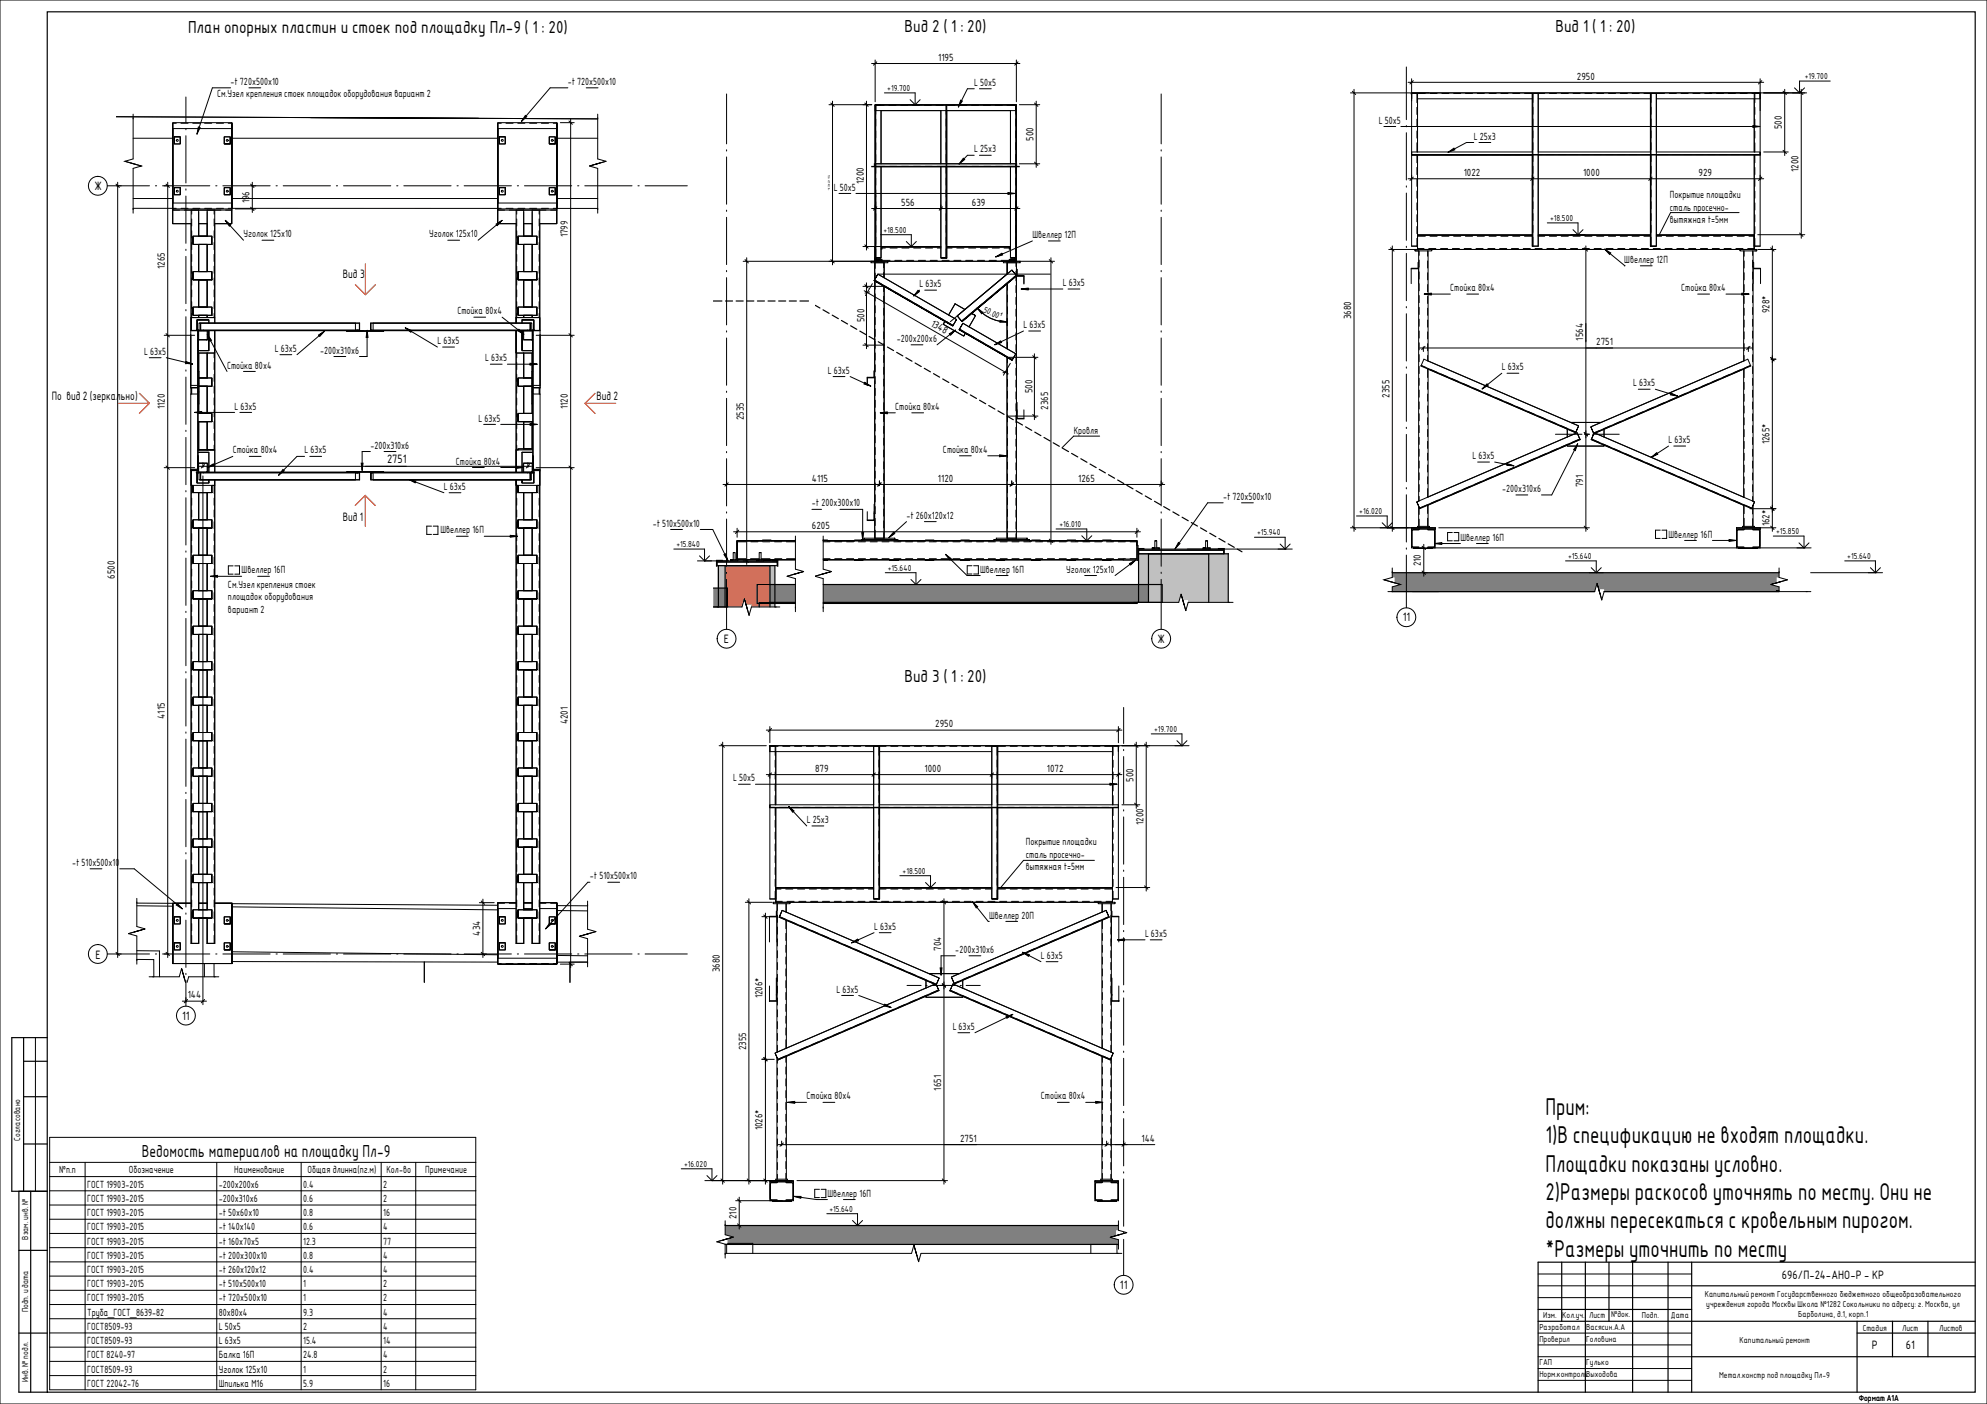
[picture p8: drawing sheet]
<svg xmlns="http://www.w3.org/2000/svg" width="841mm" height="594mm" viewBox="0 0 841 594" stroke-linecap="round" stroke-linejoin="round" font-family="sans-serif">
<defs><g id="words">
<g font-size="9.9">
<text x="654.2" y="471.8">Прим:</text>
<text x="654.2" y="483.8">1)В спецификацию не входят площадки.</text>
<text x="654.2" y="495.8">Площадки показаны условно.</text>
<text x="654.2" y="507.7">2)Размеры раскосов уточнять по месту. Они не</text>
<text x="654.2" y="519.7">должны пересекаться с кровельным пирогом.</text>
<text x="654.2" y="531.7">*Размеры уточнить по месту</text>
</g>
<g font-size="7.1">
<text x="79.6" y="13.8">План опорных пластин и стоек под площадку Пл-9 ( 1 : 20)</text>
<text x="382.9" y="13.5">Вид 2 ( 1 : 20)</text>
<text x="658.4" y="13.5">Вид 1 ( 1 : 20)</text>
<text x="382.9" y="288.8">Вид 3 ( 1 : 20)</text>
<text x="60" y="489.4">Ведомость материалов на площадку Пл-9</text>
</g>
<g font-size="4.9">
<text x="40" y="80.6">Ж</text>
<text x="145.2" y="117.6">Вид 3</text>
<text x="21.9" y="169.1">По вид 2 (зеркально)</text>
<text x="252.5" y="169.1">Вид 2</text>
<text x="163.8" y="196">2751</text>
<text x="145.1" y="220.6">Вид 1</text>
<text x="593.7" y="262.9">11</text>
<text x="306.4" y="272">Е</text>
<text x="489.9" y="272">Ж</text>
<text x="40.4" y="405.6">Е</text>
<text x="77.1" y="431.5">11</text>
<text x="474.1" y="545.4">11</text>
<text x="754.3" y="541">696/П-24-АНО-Р - КР</text>
<text x="792.3" y="570.9">Р</text>
<text x="806.7" y="570.9">61</text>
</g>
<g font-size="4.2">
<text x="397.1" y="25.7">1195</text>
<text x="97.6" y="35.9">-t 720x500x10</text>
<text x="240.4" y="35.9">-t 720x500x10</text>
<text x="667.5" y="33.6">2950</text>
<text x="91.9" y="41">См.Узел крепления стоек площадок оборудования вариант 2</text>
<text x="412.4" y="36.3">L 50x5</text>
<text x="583.6" y="52.3">L 50x5</text>
<text x="437.4" y="59.6" transform="rotate(-90 437.4 59.6)">500</text>
<text x="623.8" y="59.1">L 25x3</text>
<text x="754.3" y="54.6" transform="rotate(-90 754.3 54.6)">500</text>
<text x="412.4" y="64.5">L 25x3</text>
<text x="365.6" y="77.8" transform="rotate(-90 365.6 77.8)">1200</text>
<text x="619.6" y="74.5">1022</text>
<text x="670.1" y="74.5">1000</text>
<text x="719" y="74.5">929</text>
<text x="761.3" y="72.8" transform="rotate(-90 761.3 72.8)">1200</text>
<text x="352.9" y="80.6">L 50x5</text>
<text x="706.8" y="83.9">Покрытие площадки</text>
<text x="105.6" y="86.1" transform="rotate(-90 105.6 86.1)">196</text>
<text x="381.5" y="87">556</text>
<text x="411.4" y="87">639</text>
<text x="706.8" y="89.1">сталь просечно-</text>
<text x="706.8" y="94.3">вытяжная t=5мм</text>
<text x="103.1" y="100.4">Уголок 125x10</text>
<text x="181.7" y="100.4">Уголок 125x10</text>
<text x="240.4" y="100.4" transform="rotate(-90 240.4 100.4)">1799</text>
<text x="437" y="100.7">Швеллер 12П</text>
<text x="69.8" y="113.7" transform="rotate(-90 69.8 113.7)">1265</text>
<text x="687.6" y="111.2">Швеллер 12П</text>
<text x="389.2" y="121.5">L 63x5</text>
<text x="449.9" y="121.1">L 63x5</text>
<text x="613.9" y="123.2">Стойка 80х4</text>
<text x="711.7" y="123.2">Стойка 80х4</text>
<text x="193.6" y="133">Стойка 80х4</text>
<text x="365.9" y="136.4" transform="rotate(-90 365.9 136.4)">500</text>
<text x="393.7" y="137.8" transform="rotate(30 393.7 137.8)">1348</text>
<text x="572" y="135.1" transform="rotate(-90 572 135.1)">3680</text>
<text x="749" y="132.5" transform="rotate(-90 749 132.5)">928*</text>
<text x="433.2" y="138.8">L 63x5</text>
<text x="116.3" y="148.9">L 63x5</text>
<text x="135.5" y="149.6">-200x310x6</text>
<text x="185.2" y="145.6">L 63x5</text>
<text x="379.7" y="144.7">-200x200x6</text>
<text x="670.1" y="144.1" transform="rotate(-90 670.1 144.1)">1564</text>
<text x="675.6" y="146.1">2751</text>
<text x="61" y="150.1">L 63x5</text>
<text x="96.1" y="155.9">Стойка 80х4</text>
<text x="205.3" y="152.9">L 63x5</text>
<text x="350.4" y="158.1">L 63x5</text>
<text x="635.7" y="156.7">L 63x5</text>
<text x="437" y="166.5" transform="rotate(-90 437 166.5)">500</text>
<text x="691.3" y="163.5">L 63x5</text>
<text x="69.8" y="173.1" transform="rotate(-90 69.8 173.1)">1120</text>
<text x="99.3" y="173.3">L 63x5</text>
<text x="240.4" y="173.1" transform="rotate(-90 240.4 173.1)">1120</text>
<text x="379" y="173.4">Стойка 80х4</text>
<text x="443.7" y="173.5" transform="rotate(-90 443.7 173.5)">2365</text>
<text x="588.2" y="168.2" transform="rotate(-90 588.2 168.2)">2355</text>
<text x="202.5" y="178.3">L 63x5</text>
<text x="314.9" y="177.7" transform="rotate(-90 314.9 177.7)">2535</text>
<text x="454.5" y="183.8">Кровля</text>
<text x="98.5" y="191.9">Стойка 80х4</text>
<text x="128.9" y="191.9">L 63x5</text>
<text x="156.8" y="189.8">-200x310x6</text>
<text x="399.2" y="191.6">Стойка 80х4</text>
<text x="706.3" y="187.5">L 63x5</text>
<text x="749" y="188" transform="rotate(-90 749 188)">1265*</text>
<text x="193" y="196.6">Стойка 80х4</text>
<text x="623.3" y="194.3">L 63x5</text>
<text x="343.7" y="203.8">4115</text>
<text x="397" y="203.8">1120</text>
<text x="456.4" y="203.8">1265</text>
<text x="187.9" y="207.3">L 63x5</text>
<text x="635.9" y="208.2">-200x310x6</text>
<text x="670.1" y="206.1" transform="rotate(-90 670.1 206.1)">791</text>
<text x="343.7" y="214.3">-t 200x300x10</text>
<text x="517.8" y="211.5">-t 720x500x10</text>
<text x="383.7" y="219.5">-t 260x120x12</text>
<text x="186.4" y="225.7">Швеллер 16П</text>
<text x="276.3" y="222.8">-t 510x500x10</text>
<text x="343.7" y="223.8">6205</text>
<text x="706.3" y="227.5">Швеллер 16П</text>
<text x="749" y="222.8" transform="rotate(-90 749 222.8)">162*</text>
<text x="618.2" y="228.8">Швеллер 16П</text>
<text x="601.5" y="239.6" transform="rotate(-90 601.5 239.6)">210</text>
<text x="48.6" y="244.9" transform="rotate(-90 48.6 244.9)">6500</text>
<text x="102.3" y="242.6">Швеллер 16П</text>
<text x="414.9" y="242.3">Швеллер 16П</text>
<text x="451.3" y="242.3">Уголок 125x10</text>
<text x="96.5" y="248.9">См.Узел крепления стоек</text>
<text x="96.5" y="254.1">площадок оборудования</text>
<text x="96.5" y="259.2">вариант 2</text>
<text x="69.8" y="304.1" transform="rotate(-90 69.8 304.1)">4115</text>
<text x="240.4" y="306.5" transform="rotate(-90 240.4 306.5)">4201</text>
<text x="395.9" y="307.7">2950</text>
<text x="345" y="326.6">879</text>
<text x="391.3" y="326.6">1000</text>
<text x="443.1" y="326.6">1072</text>
<text x="310.4" y="330.6">L 50x5</text>
<text x="479.8" y="330.9" transform="rotate(-90 479.8 330.9)">500</text>
<text x="341.5" y="348.2">L 25x3</text>
<text x="484" y="349" transform="rotate(-90 484 349)">1200</text>
<text x="434.2" y="357.7">Покрытие площадки</text>
<text x="434.2" y="362.8">сталь просечно-</text>
<text x="30.6" y="366.4">-t 510x500x10</text>
<text x="434.2" y="368">вытяжная t=5мм</text>
<text x="249.7" y="372.1">-t 510x500x10</text>
<text x="418.7" y="388.6">Швеллер 20П</text>
<text x="203.2" y="395.9" transform="rotate(-90 203.2 395.9)">434</text>
<text x="370" y="393.4">L 63x5</text>
<text x="484.7" y="396.4">L 63x5</text>
<text x="398.4" y="402.3" transform="rotate(-90 398.4 402.3)">704</text>
<text x="404.4" y="403.2">-200x310x6</text>
<text x="440.6" y="405.7">L 63x5</text>
<text x="304.7" y="411.3" transform="rotate(-90 304.7 411.3)">3680</text>
<text x="354.1" y="420">L 63x5</text>
<text x="79.5" y="422.4">144</text>
<text x="322.8" y="422.4" transform="rotate(-90 322.8 422.4)">1206*</text>
<text x="403.3" y="435.7">L 63x5</text>
<text x="315.8" y="444.4" transform="rotate(-90 315.8 444.4)">2355</text>
<text x="398.4" y="461.5" transform="rotate(-90 398.4 461.5)">1651</text>
<text x="341.4" y="465.2">Стойка 80х4</text>
<text x="440.6" y="465.2">Стойка 80х4</text>
<text x="322.8" y="478.3" transform="rotate(-90 322.8 478.3)">1026*</text>
<text x="406.4" y="483.1">2751</text>
<text x="483.2" y="483.1">144</text>
<text x="25.1" y="496.5">№п.п</text>
<text x="54.6" y="496.5">Обозначение</text>
<text x="99.2" y="496.5">Наименование</text>
<text x="130.2" y="496.5">Общая длинна(пг.м)</text>
<text x="163.6" y="496.5">Кол-во</text>
<text x="180" y="496.5">Примечание</text>
<text x="36.9" y="502.5">ГОСТ 19903-2015</text>
<text x="92.7" y="502.5">-200x200x6</text>
<text x="128.4" y="502.5">0.4</text>
<text x="162.2" y="502.5">2</text>
<text x="36.9" y="508.5">ГОСТ 19903-2015</text>
<text x="92.7" y="508.5">-200x310x6</text>
<text x="128.4" y="508.5">0.6</text>
<text x="162.2" y="508.5">2</text>
<text x="350.2" y="506.3">Швеллер 16П</text>
<text x="36.9" y="514.6">ГОСТ 19903-2015</text>
<text x="92.7" y="514.6">-t 50x60x10</text>
<text x="128.4" y="514.6">0.8</text>
<text x="162.2" y="514.6">16</text>
<text x="311.7" y="515.9" transform="rotate(-90 311.7 515.9)">210</text>
<text x="36.9" y="520.6">ГОСТ 19903-2015</text>
<text x="92.7" y="520.6">-t 140x140</text>
<text x="128.4" y="520.6">0.6</text>
<text x="162.2" y="520.6">4</text>
<text x="36.9" y="526.6">ГОСТ 19903-2015</text>
<text x="92.7" y="526.6">-t 160x70x5</text>
<text x="128.4" y="526.6">12.3</text>
<text x="162.2" y="526.6">77</text>
<text x="36.9" y="532.6">ГОСТ 19903-2015</text>
<text x="92.7" y="532.6">-t 200x300x10</text>
<text x="128.4" y="532.6">0.8</text>
<text x="162.2" y="532.6">4</text>
<text x="36.9" y="538.6">ГОСТ 19903-2015</text>
<text x="92.7" y="538.6">-t 260x120x12</text>
<text x="128.4" y="538.6">0.4</text>
<text x="162.2" y="538.6">4</text>
<text x="36.9" y="544.6">ГОСТ 19903-2015</text>
<text x="92.7" y="544.6">-t 510x500x10</text>
<text x="128.4" y="544.6">1</text>
<text x="162.2" y="544.6">2</text>
<text x="36.9" y="550.7">ГОСТ 19903-2015</text>
<text x="92.7" y="550.7">-t 720x500x10</text>
<text x="128.4" y="550.7">1</text>
<text x="162.2" y="550.7">2</text>
<text x="36.9" y="556.7">Труба_ГОСТ_8639-82</text>
<text x="92.7" y="556.7">80x80x4</text>
<text x="128.4" y="556.7">9.3</text>
<text x="162.2" y="556.7">4</text>
<text x="36.9" y="562.7">ГОСТ8509-93</text>
<text x="92.7" y="562.7">L 50x5</text>
<text x="128.4" y="562.7">2</text>
<text x="162.2" y="562.7">4</text>
<text x="36.9" y="568.7">ГОСТ8509-93</text>
<text x="92.7" y="568.7">L 63x5</text>
<text x="128.4" y="568.7">15.4</text>
<text x="162.2" y="568.7">14</text>
<text x="36.9" y="574.7">ГОСТ 8240-97</text>
<text x="92.7" y="574.7">Балка 16П</text>
<text x="128.4" y="574.7">24.8</text>
<text x="162.2" y="574.7">4</text>
<text x="36.9" y="580.7">ГОСТ8509-93</text>
<text x="92.7" y="580.7">Уголок 125x10</text>
<text x="128.4" y="580.7">1</text>
<text x="162.2" y="580.7">2</text>
<text x="36.9" y="586.8">ГОСТ 22042-76</text>
<text x="92.7" y="586.8">Шпилька М16</text>
<text x="128.4" y="586.8">5.9</text>
<text x="162.2" y="586.8">16</text>
</g>
<g font-size="3.5">
<text x="763.9" y="33.5">+19.700</text>
<text x="375.6" y="38.5">+19.700</text>
<text x="656.2" y="93.6">+18.500</text>
<text x="373.9" y="98.6">+18.500</text>
<text x="416" y="132" transform="rotate(25 416 132)">50.00°</text>
<text x="575.4" y="217.6">+16.020</text>
<text x="448.4" y="223.1">+16.010</text>
<text x="532.1" y="226.6">+15.940</text>
<text x="751.8" y="226.1">+15.850</text>
<text x="286.3" y="231.6">+15.840</text>
<text x="663.8" y="236.6">+15.640</text>
<text x="781.9" y="236.6">+15.640</text>
<text x="375.8" y="241.6">+15.640</text>
<text x="488.5" y="309.8">+19.700</text>
<text x="382.1" y="369.8">+18.500</text>
<text x="8.6" y="482.7" transform="rotate(-90 8.6 482.7)">Согласовано</text>
<text x="289.6" y="493.8">+16.020</text>
<text x="351.1" y="512.8">+15.640</text>
<text x="11.9" y="524.5" transform="rotate(-90 11.9 524.5)">Взам. инв. №</text>
<text x="721.6" y="548.7">Капитальный ремонт Государственного бюджетного общеобразовательного</text>
<text x="11.9" y="555.3" transform="rotate(-90 11.9 555.3)">Подп. и дата</text>
<text x="653.2" y="557.7">Изм. Кол.уч. Лист</text>
<text x="682" y="557.5">№док.</text>
<text x="695" y="557.7">Подп.</text>
<text x="707.3" y="557.7">Дата</text>
<text x="722.2" y="552.9">учреждения города Москвы Школа №1282 Сокольники по адресу: г. Москва, ул</text>
<text x="761.1" y="557.1">Барболина, д.1, корп.1</text>
<text x="651.6" y="562.7">Разработал</text>
<text x="671.4" y="562.7">Васясин.А.А</text>
<text x="788.5" y="563">Стадия</text>
<text x="805.2" y="563">Лист</text>
<text x="820.8" y="563">Листов</text>
<text x="651.6" y="567.7">Проверил</text>
<text x="671.4" y="567.7">Головина</text>
<text x="736.3" y="568.1">Капитальный ремонт</text>
<text x="651.6" y="577.7">ГАП</text>
<text x="671.4" y="577.7">Гулько</text>
<text x="11.9" y="584.8" transform="rotate(-90 11.9 584.8)">Инв. № подл.</text>
<text x="651.6" y="582.7">Норм.контрольВыходова</text>
<text x="727.7" y="583">Метал.констр под площадку Пл-9</text>
<text x="786.8" y="592.7">Формат А1А</text>
</g>
<text font-size=".9" x="351.2" y="80.9" transform="rotate(-90 351.2 80.9)">1325</text>
</g></defs>
<g fill="none" stroke="#000" stroke-width=".42">
<path d="M49.2 49.4l203.8 .9M56.4 48.3v18.9l-3.5 1 4.5 1.3M56.4 58.5h16.7M73.1 54.4h25M73.8 57.9v3v-3M73.8 57.9h2.5h-2.5M74.6 52.2h-1.5v2.2M76.3 57.9v3v-3M76.6 52.2h3M81.6 52.2h3M86.6 52.2h3M91.6 52.2h3"/>
<path d="M94.9 57.9h2.5M96.6 52.2h1.6M98.1 52.2v36.2M98.1 52.4v2M98.1 54.4v-2.5h-25v2.5M98.2 58.5h112.5M202.5 50.1l-71.1-.3 71.1 .3M210.7 54.4h25M211.4 57.9v3v-3M211.4 57.9h2.5h-2.5M212.2 52.2h-1.5v2.2M213.9 57.9v3v-3"/>
<path d="M214.2 52.2h3M219.2 52.2h3M224.2 52.2h3M229.2 52.2h3M232.5 57.9h2.5M234.2 52.2h1.6M235.7 52.2v36.2M235.7 52.4v2M235.7 54.4v-2.5h-25v2.5M235.8 58.5h17.2M253 48.3v18.9l3.5 1M52.9 68.2l7 2"/>
<path d="M55.4 69l4.5 1.2-3.5 1v19M73.8 79.4v3v-3M73.8 79.4h2.5h-2.5M73.8 60.9h2.5M76.3 79.4v3v-3M94.9 60.9v-3v3M94.9 79.4h2.5M97.4 60.9v-3v3M97.4 60.9h-2.5h2.5M211.4 79.4v3v-3M211.4 79.4h2.5h-2.5M211.4 60.9h2.5"/>
<path d="M213.9 79.4v3v-3M232.5 60.9v-3v3M232.5 79.4h2.5M235 60.9v-3v3M235 60.9h-2.5h2.5M249.5 70.2l3.5 1v19M256.5 68.2l-7 2 4.5-1.2M256.5 68.2l-4.5 1.3M56.4 88.2h18.2M56.4 84h16.7M73.1 86v2.1M73.1 88.2v.2"/>
<path d="M73.1 88.2v-36v36M73.1 88.4v6.2v-6.2h25M73.1 85.9h25M73.1 88.9h25M73.1 94.6h7.8M73.1 85.9v2.5M73.2 85.9v-31.5v31.5M73.8 82.4h2.5M76.6 88.2h3M80.9 88.9v50.9M81.1 90.6l.1-1.7h2.9v11M81.1 92.6v3"/>
<path d="M81.1 97.6v3M81.6 88.2h3M81.7 99.9h8M84.1 94.6h3.6M86.6 88.2h3M90.6 88.9h-2.9v11M90.6 88.9v1.7M90.6 92.6v3M90.6 97.6v3M90.9 88.9v47.8M90.9 94.6h7.2M91.6 88.2h3"/>
<path d="M94.9 82.4v-3v3M96.6 88.2h115.6M97.4 82.4v-3v3M97.4 82.4h-2.5h2.5M98.1 86v1.9M98.1 88.4v6.2zM98.1 85.9v2.5M98.2 88.2v-36v36M98.2 88.2h.1M98.2 84h112.5M210.7 86v2.1M210.7 88.2v.2"/>
<path d="M210.7 88.2v-36v36M210.7 88.4v6.2v-6.2h25M210.7 85.9v2.5M210.7 85.9h25M210.7 88.9h25M210.7 94.6h7.8M210.8 85.9v-31.5v31.5M211.4 82.4h2.5M214.2 88.2h3M218.5 88.9v47.8M218.7 92.6v3M218.7 97.6v3"/>
<path d="M219.2 88.2h3M219.3 99.9h8M221.4 88.9h-2.7v1.7M221.4 88.9h.3v11M221.7 94.6h3.6M224.2 88.2h3M228.2 88.9h-2.9v11M228.2 88.9v1.7M228.2 92.6v3M228.2 97.6v3M228.5 88.9v50.9M228.5 94.6h7.2"/>
<path d="M229.2 88.2h3M232.5 82.4v-3v3M234.2 88.2h18.8M235 82.4v-3v3M235 82.4h-2.5h2.5M235.7 86v1.9M235.7 88.4v6.2zM235.7 85.9v2.5M235.8 84h17.2M235.8 88.2v-36v36M235.8 88.2h.1M81.1 102.6v3"/>
<path d="M81.1 107.6v3M81.1 112.6v3M81.1 117.6v3M81.7 103.4h8v-3.5v3.5zM81.7 118.4h8v-3.5v3.5zM81.7 103.4v-3.5v3.5M81.7 118.4v-3.5v3.5M81.7 114.9h8M84.1 103.4v11.5M84.1 118.4v11.5M87.7 103.4h-3.6h3.6M87.7 118.4h-3.6h3.6"/>
<path d="M87.7 103.4v11.5M87.7 118.4v11.5M90.6 102.6v3M90.6 107.6v3M90.6 112.6v3M90.6 117.6v3M218.7 102.6v3M218.7 107.6v3M218.7 112.6v3M218.7 117.6v3M219.3 103.4h8v-3.5v3.5zM219.3 118.4h8v-3.5v3.5z"/>
<path d="M219.3 103.4v-3.5v3.5M219.3 118.4v-3.5v3.5M219.3 114.9h8M221.7 103.4v11.5M221.7 118.4v11.5M225.3 103.4h-3.6h3.6M225.3 118.4h-3.6h3.6M225.3 103.4v11.5M225.3 118.4v11.5M228.2 102.6v3M228.2 107.6v3M228.2 112.6v3"/>
<path d="M228.2 117.6v3M80.7 139.9v24.2M80.9 134.4v5.4v-5.4M80.9 134.4h10h-10M81.1 122.6v3M81.1 127.6v3M81.1 132.6v1.8M81.7 133.4h8v-3.5v3.5zM81.7 133.4v-3.5v3.5M81.7 129.9h8M83.2 139.6h1.7M83.4 135.4v4.2v-4.2"/>
<path d="M83.4 135.4h5h-5M83.9 139.9h1.6M84 140h3.8v3.8h-3.8zM84.1 133.4v1M84.9 139.9v-3.2l.1 2.8 1.1 .1v.3h137.1l.1-.3 1-.1 .2-2.8v3.2M86.1 139.6h65.5v.3M87.6 139.9h59.2h-59.2M87.7 133.4h-3.6h3.6M87.7 133.4v1M88.4 139.9v8.5v-8.5M88.4 135.4v1.3M90.6 122.6v3"/>
<path d="M90.6 127.6v3M90.6 132.6v1.8M90.9 139.9v9.5v-9.5M150.4 136.7l.2 2.9M151 139.6l1.1-.1 .1-2.8v3.2M152.2 136.7h-67.9l-.1 2.8-1.1 .3M156.9 136.7h68.1M157.3 139.6l-.3-.2-.1-2.7v2.9M158 136.7l-.2 2.9M218.5 139.9v9.5v-9.5M218.5 134.4h10h-10M218.5 139.9v60"/>
<path d="M218.7 122.6v3M218.7 127.6v3M218.7 132.6v1.8M219.3 133.4h8v-3.5v3.5zM219.3 133.4v-3.5v3.5M219.3 129.9h8M221 139.9v8.5v-8.5M221 135.4h5h-5M221 135.4v1.3M221.5 140h3.9v3.8h-3.9zM221.7 133.4v1M223.3 139.6h-66.5v.3"/>
<path d="M224 139.9h1.5M224.5 139.6h1.7M225 136.7l.1 2.8 1.1 .3M225.3 133.4h-3.6h3.6M225.3 133.4v1M226 135.4v4.2v-4.2M228.2 122.6v3M228.2 127.6v3M228.2 132.6v1.8M228.5 134.4v5.4v-5.4M228.6 139.9v24.2M83.6 141.7v23.2h.3"/>
<path d="M83.9 148.4h4.5M83.9 141.6v-1.8h-3.2l2.8 .2 .1 1.7 .3 .1v51M83.9 157.2h.3v5M83.9 149.4h7v50.5M84.1 149.4v7.8M84.1 140.1h3.6v3.5h-3.6zM84.2 159.9h5.5M84.2 157.2v13.7M87.7 149.4v10.5M90.6 149.4v2M90.6 153.4v3M90.6 158.4v3"/>
<path d="M146.8 140.2v-.3v.3M146.8 140.2h15.6M162.4 140.2v-.3v.3M218.5 149.4h7M218.7 149.4v2M218.7 153.4v3M218.7 158.4v3M219.3 159.9h5.9M221 148.4h4.5M221.7 149.4v10.5M221.7 140.1h3.5v3.5h-3.5zM225.2 157.2v13.7"/>
<path d="M225.3 149.4v7.8M225.5 157.2h-.3v5M225.5 141.6v-1.8h3.1l-2.8 .2-.1 1.7-.2 .1v51M225.7 141.7v23.2h-.2M80.7 163l2.9 .3M80.9 164.1v2.6M81.1 164.1v2.6M83.6 166.5l-2.9 .3v32M83.6 163.8l-2.9 .3h2.9M83.9 178.4h5.8v-3.5v3.5zM83.9 165.9h.3v5h-.3zM83.9 174.9h5.8"/>
<path d="M83.9 165.3h-.3v27.7M84.1 170.9v4M84.1 178.4v12M84.2 163.4h5.5v-3.5v3.5zM87.7 163.4h-3.5h3.5M87.7 178.4h-3.6h3.6M87.7 163.4v11.5M87.7 178.4v12M90.6 163.4v3M90.6 168.4v3M90.6 173.4v3M90.6 178.4v3"/>
<path d="M218.7 163.4v3M218.7 168.4v3M218.7 173.4v3M218.7 178.4v3M219.3 163.4v-3.5v3.5M219.3 178.4v-3.5v3.5M219.3 174.9h6.2M221.7 163.4v11.5M221.7 178.4v11.5M225.2 163.4h-3.5h3.5M225.2 163.4h-5.9h5.9M225.2 165.9h.3v5h-.3z"/>
<path d="M225.3 178.4h-3.6h3.6M225.3 170.9v4M225.3 178.4v11.5M225.5 178.4h-6.2h6.2M225.5 165.3h.2v27.7M225.7 163.8l2.9 .3h-2.9M225.7 166.5l2.9 .3v32M228.2 164.1v2.6M228.5 164.1v2.6M228.6 163l-2.9 .3M80.9 199.1v200.1h3.2M80.9 199.1v6.3v-6.3"/>
<path d="M83.1 199.9h1l-1 .1 1.1 .2 .1 2.8h67.9M83.4 199.1v.8M83.9 190.4h7h-7M83.9 191.4h4.5h-4.5M84 196h3.8v3.8h-3.8zM84.1 196.1h3.6v3.6h-3.6zM84.9 199.9v3.1l.1-2.8 1.1-.1v-.2M87.7 199.9h134M88.4 191.4v8.5M90.6 183.4v3M90.6 188.4v2M146.8 199.9v-.3v.3"/>
<path d="M146.8 199.9h-59.1h63.9v.2l-1.1 .1-.1 2.8M146.8 199.6h15.6M152.2 199.9v3.1l-.1-2.8-1.1-.1M156.8 199.9v.2l1.1 .1 .1 2.8M162.4 199.9v-.3v.3M218.5 190.4h7M218.7 183.4v3M218.7 188.4v2M219.3 190.4v-.5v.5M219.3 189.9h6.2M221 191.4h4.5h-4.5M221 191.4v8.5"/>
<path d="M221.5 196h3.9v3.8h-3.9zM221.7 199.9h-59.3h59.3M221.7 196.1h3.5v3.6h-3.5zM223.2 199.9l.1 .2 1 .1 .1 2.8 .1-3.1M225.2 199.9l.9 .1-1.1 .2-.2 2.8M225.2 199.9h.9M226 199.1v.8M228.5 199.1v6.3v-6.3M228.5 199.1v200.1h-3.2M80.9 205.4h10M81.1 205.4v3.4M81.1 210.8v3"/>
<path d="M81.1 215.8v3M81.7 208.4h8v-3v3zM81.7 208.4v-3v3M81.7 219.9h8M83.2 200.1h1.7M83.4 204.4h5M83.4 200.1v4.3v-4.3M84.1 208.4v11.5M86.1 200.1h65.5M87.7 208.4h-3.6h3.6M87.7 208.4v11.5M88.4 203v1.4v-1.4"/>
<path d="M90.6 205.4v3.4M90.6 210.8v3M90.6 215.8v3M90.9 205.4v193.8h-3.2M90.9 203v2.4v-2.4M156.8 200.1h66.5M157 200.1v2.9l.3-2.9M157 203h67.9M218.5 205.4h10M218.5 203v2.4v-2.4M218.5 203v196.2h3.2M218.7 205.4v3.4"/>
<path d="M218.7 210.8v3M218.7 215.8v3M219.3 208.4h8v-3v3zM219.3 208.4v-3v3M219.3 219.9h8M221 204.4h5M221 203v1.4v-1.4M221.7 208.4v11.5M224.5 200.1h1.5M225.3 208.4h-3.6h3.6M225.3 208.4v11.5M226 200.1v4.3v-4.3"/>
<path d="M228.2 205.4v3.4M228.2 210.8v3M228.2 215.8v3M81.1 220.8v3M81.1 225.8v3M81.1 230.8v3M81.1 235.8v3M81.7 223.4h8v-3.5v3.5zM81.7 238.4h8v-3.5v3.5zM81.7 223.4v-3.5v3.5M81.7 238.4v-3.5v3.5M81.7 234.9h8"/>
<path d="M84.1 223.4v11.5M84.1 238.4v11.5M87.7 223.4h-3.6h3.6M87.7 238.4h-3.6h3.6M87.7 223.4v11.5M87.7 238.4v11.5M90.6 220.8v3M90.6 225.8v3M90.6 230.8v3M90.6 235.8v3M98.7 239.4h-2v3.5h2M99.4 239.4h2v3.5h-2"/>
<path d="M182.7 222.6h-2v3.5h2M183.4 222.6h2v3.5h-2M218.7 220.8v3M218.7 225.8v3M218.7 230.8v3M218.7 235.8v3M219.3 223.4h8v-3.5v3.5zM219.3 238.4h8v-3.5v3.5zM219.3 223.4v-3.5v3.5M219.3 238.4v-3.5v3.5M219.3 234.9h8M221.7 223.4v11.5"/>
<path d="M221.7 238.4v11.5M225.3 223.4h-3.6h3.6M225.3 238.4h-3.6h3.6M225.3 223.4v11.5M225.3 238.4v11.5M228.2 220.8v3M228.2 225.8v3M228.2 230.8v3M228.2 235.8v3M81.1 240.8v3M81.1 245.8v3M81.1 250.8v3"/>
<path d="M81.1 255.8v3M81.7 253.4h8v-3.5v3.5zM81.7 253.4v-3.5v3.5M81.7 249.9h8M84.1 253.4v11.5M87.7 253.4h-3.6h3.6M87.7 253.4v11.5M90.6 240.8v3M90.6 245.8v3M90.6 250.8v3M90.6 255.8v3M218.7 240.8v3"/>
<path d="M218.7 245.8v3M218.7 250.8v3M218.7 255.8v3M219.3 253.4h8v-3.5v3.5zM219.3 253.4v-3.5v3.5M219.3 249.9h8M221.7 253.4v11.5M225.3 253.4h-3.6h3.6M225.3 253.4v11.5M228.2 240.8v3M228.2 245.8v3M228.2 250.8v3"/>
<path d="M228.2 255.8v3M81.1 260.8v3M81.1 265.8v3M81.1 270.8v3M81.1 275.8v3M81.7 268.4h8v-3.5v3.5zM81.7 268.4v-3.5v3.5M81.7 264.9h8M81.7 279.9h8M84.1 268.4v11.5M87.7 268.4h-3.6h3.6M87.7 268.4v11.5"/>
<path d="M90.6 260.8v3M90.6 265.8v3M90.6 270.8v3M90.6 275.8v3M218.7 260.8v3M218.7 265.8v3M218.7 270.8v3M218.7 275.8v3M219.3 268.4h8v-3.5v3.5zM219.3 268.4v-3.5v3.5M219.3 264.9h8M219.3 279.9h8"/>
<path d="M221.7 268.4v11.5M225.3 268.4h-3.6h3.6M225.3 268.4v11.5M228.2 260.8v3M228.2 265.8v3M228.2 270.8v3M228.2 275.8v3M81.1 280.8v3M81.1 285.8v3M81.1 290.8v3M81.1 295.8v3M81.7 283.4h8v-3.5v3.5z"/>
<path d="M81.7 298.4h8v-3.5v3.5zM81.7 283.4v-3.5v3.5M81.7 298.4v-3.5v3.5M81.7 294.9h8M84.1 283.4v11.5M84.1 298.4v11.5M87.7 283.4h-3.6h3.6M87.7 298.4h-3.6h3.6M87.7 283.4v11.5M87.7 298.4v11.5M90.6 280.8v3M90.6 285.8v3"/>
<path d="M90.6 290.8v3M90.6 295.8v3M218.7 280.8v3M218.7 285.8v3M218.7 290.8v3M218.7 295.8v3M219.3 283.4h8v-3.5v3.5zM219.3 298.4h8v-3.5v3.5zM219.3 283.4v-3.5v3.5M219.3 298.4v-3.5v3.5M219.3 294.9h8M221.7 283.4v11.5"/>
<path d="M221.7 298.4v11.5M225.3 283.4h-3.6h3.6M225.3 298.4h-3.6h3.6M225.3 283.4v11.5M225.3 298.4v11.5M228.2 280.8v3M228.2 285.8v3M228.2 290.8v3M228.2 295.8v3M81.1 300.8v3M81.1 305.8v3M81.1 310.8v3"/>
<path d="M81.1 315.8v3M81.7 313.4h8v-3.5v3.5zM81.7 313.4v-3.5v3.5M81.7 309.9h8M84.1 313.4v11.5M87.7 313.4h-3.6h3.6M87.7 313.4v11.5M90.6 300.8v3M90.6 305.8v3M90.6 310.8v3M90.6 315.8v3M218.7 300.8v3"/>
<path d="M218.7 305.8v3M218.7 310.8v3M218.7 315.8v3M219.3 313.4h8v-3.5v3.5zM219.3 313.4v-3.5v3.5M219.3 309.9h8M221.7 313.4v11.5M225.3 313.4h-3.6h3.6M225.3 313.4v11.5M228.2 300.8v3M228.2 305.8v3M228.2 310.8v3"/>
<path d="M228.2 315.8v3M81.1 320.8v3M81.1 325.8v3M81.1 330.8v3M81.1 335.8v3M81.7 328.4h8v-3.5v3.5zM81.7 328.4v-3.5v3.5M81.7 324.9h8M81.7 339.9h8M84.1 328.4v11.5M87.7 328.4h-3.6h3.6M87.7 328.4v11.5"/>
<path d="M90.6 320.8v3M90.6 325.8v3M90.6 330.8v3M90.6 335.8v3M218.7 320.8v3M218.7 325.8v3M218.7 330.8v3M218.7 335.8v3M219.3 328.4h8v-3.5v3.5zM219.3 328.4v-3.5v3.5M219.3 324.9h8M219.3 339.9h8"/>
<path d="M221.7 328.4v11.5M225.3 328.4h-3.6h3.6M225.3 328.4v11.5M228.2 320.8v3M228.2 325.8v3M228.2 330.8v3M228.2 335.8v3M81.1 340.8v3M81.1 345.8v3M81.1 350.8v3M81.1 355.8v3M81.7 343.4h8v-3.5v3.5z"/>
<path d="M81.7 358.4h8v-3.5v3.5zM81.7 343.4v-3.5v3.5M81.7 358.4v-3.5v3.5M81.7 354.9h8M84.1 343.4v11.5M84.1 358.4v11.5M87.7 343.4h-3.6h3.6M87.7 358.4h-3.6h3.6M87.7 343.4v11.5M87.7 358.4v11.5M90.6 340.8v3M90.6 345.8v3"/>
<path d="M90.6 350.8v3M90.6 355.8v3M218.7 340.8v3M218.7 345.8v3M218.7 350.8v3M218.7 355.8v3M219.3 343.4h8v-3.5v3.5zM219.3 358.4h8v-3.5v3.5zM219.3 343.4v-3.5v3.5M219.3 358.4v-3.5v3.5M219.3 354.9h8M221.7 343.4v11.5"/>
<path d="M221.7 358.4v11.5M225.3 343.4h-3.6h3.6M225.3 358.4h-3.6h3.6M225.3 343.4v11.5M225.3 358.4v11.5M228.2 340.8v3M228.2 345.8v3M228.2 350.8v3M228.2 355.8v3M81.1 360.8v3M81.1 365.8v3M81.1 370.8v3"/>
<path d="M81.1 375.8v3M81.7 373.4h8v-3.5v3.5zM81.7 373.4v-3.5v3.5M81.7 369.9h8M84.1 373.4v11.5M87.7 373.4h-3.6h3.6M87.7 373.4v11.5M90.6 360.8v3M90.6 365.8v3M90.6 370.8v3M90.6 375.8v3M218.7 360.8v3"/>
<path d="M218.7 365.8v3M218.7 370.8v3M218.7 375.8v3M219.3 373.4h8v-3.5v3.5zM219.3 373.4v-3.5v3.5M219.3 369.9h8M221.7 373.4v11.5M225.3 373.4h-3.6h3.6M225.3 373.4v11.5M228.2 360.8v3M228.2 365.8v3M228.2 370.8v3"/>
<path d="M228.2 375.8v3M54.4 395l3.5 1v12M56.9 394.3l4.5-1.3-7 2M57.9 382.1l23 .1M57.9 383.3l15.2 .1M57.9 380.1v11.9l3.5 1M58.9 393.8l-4.5 1.2M73.1 382.2v25.5h25.1v-25.5h-7.3h7.3v25.5h-25.1zM73.8 398.9v3v-3M73.8 398.9h2.5h-2.5M73.8 387.9v3v-3M73.8 387.9h2.5h-2.5"/>
<path d="M73.8 390.9h2.5M76.3 398.9v3v-3M76.3 387.9v3v-3M81.1 380.8v3M81.1 385.8v3M81.1 390.8v3M81.1 395.8v3.4M81.2 399.2h2.9zM81.7 388.4h8v-3.5v3.5zM81.7 388.4v-3.5v3.5M81.7 384.9h8M84.1 382.2h3.6"/>
<path d="M84.1 388.4v10.8M87.7 388.4h-3.6h3.6M87.7 388.4v10.8M87.7 399.2h2.9zM90.6 380.8v3M90.6 385.8v3M90.6 390.8v3M90.6 395.8v3.4M90.9 382.2h7.3M94.9 390.9v-3v3M94.9 398.9h2.5M94.9 387.9h2.5"/>
<path d="M97.4 390.9v-3v3M97.4 390.9h-2.5h2.5M98.2 383.7l112.5 1.3M98.2 382.4l112.5 .6M210.7 382.1l7.8-.2h-7.8v2.5h7.8M211.4 398.9v3v-3M211.4 398.9h2.5h-2.5M211.4 387.9v3v-3M211.4 387.9h2.5h-2.5M211.4 390.9h2.5M213.6 382.2h-2.9v2.2M213.9 398.9v3v-3"/>
<path d="M213.9 387.9v3v-3M215.6 382.2h2.9M218.7 380.8v3M218.7 385.8v3M218.7 390.8v3M218.7 395.8v3.4M218.7 399.2h3zM219.3 388.4h8v-3.5v3.5zM219.3 388.4v-3.5v3.5M219.3 384.9h8M221.7 381.9h3.6M221.7 384.4h3.6"/>
<path d="M221.7 382.2h3.6M221.7 388.4v10.8M225.3 388.4h-3.6h3.6M225.3 388.4v10.8M225.3 399.2h2.9zM228.2 380.8v3M228.2 385.8v3M228.2 390.8v3M228.2 395.8v3.4M228.5 381.9h7.2h-7.2M228.5 382.2h2.6M232.5 390.9v-3v3"/>
<path d="M232.5 398.9h2.5M232.5 387.9h2.5M233.1 382.2h2.7M235 390.9v-3v3M235 390.9h-2.5h2.5M235.7 382.5v1.9M235.7 382.1v2.3h-7.2M235.7 382.2v25.5M235.8 385.3l12.9 .1M235.8 383.2l12.9 .1M245.2 396.2l3.5 1v11.9M248.7 381.3v11.9l3.5 1"/>
<path d="M252.2 394.2l-7 2 4.5-1.3M252.2 394.2l-4.5 1.3M57.9 406h7.2v7.3M57.9 402.3l9.6 .1v10.9M73.2 407.7v-25.5v25.5M73.8 401.9h2.5M76.9 409.8l-1 3.5h-12.8M77.6 412.3l.9 3.4-1.6-5.9 1.3 4.5M86.5 407.7v5.6M90.6 407.7v5.6M92.6 413.3h-12.7l-.7 2.4M94.9 401.9v-3v3"/>
<path d="M97.4 401.9v-3v3M97.4 401.9h-2.5h2.5M98.2 407.7v-25.5v25.5M98.2 407.7h-25h25M98.2 406.9l112.5 .2M98.2 402.7l112.5 1.3M179.6 407v8.7M210.7 405.5v2.2M210.7 407.7v-2.3h25v2.5M210.7 407.7v-25.5v25.5M210.7 407.7h1.5M210.8 405.4v-21v21"/>
<path d="M211.4 401.9h2.5M214.2 407.7h3M219.2 407.7h3M224.2 407.7h3M229.2 407.7h3M232.5 401.9v-3v3M234.2 407.7h1.5M235 401.9v-3v3M235 401.9h-2.5h2.5M235.7 407.7v.2M235.7 405.5v1.9M235.7 407.9h-25h25"/>
<path d="M235.8 407.7v-25.5v25.5M235.8 407.7h.1M235.8 404.3l12.9 .1M241.3 407.1v8.6M248.7 407.1h-12.9"/>
<circle cx="75" cy="59.4" r=".4"/>
<circle cx="96.2" cy="59.4" r=".4"/>
<circle cx="212.6" cy="59.4" r=".4"/>
<circle cx="233.8" cy="59.4" r=".4"/>
<circle cx="75" cy="80.9" r=".4"/>
<circle cx="96.2" cy="80.9" r=".4"/>
<circle cx="212.6" cy="80.9" r=".4"/>
<circle cx="233.8" cy="80.9" r=".4"/>
<circle cx="75" cy="389.4" r=".4"/>
<circle cx="96.2" cy="389.4" r=".4"/>
<circle cx="212.6" cy="389.4" r=".4"/>
<circle cx="233.8" cy="389.4" r=".4"/>
<circle cx="75" cy="400.4" r=".4"/>
<circle cx="96.2" cy="400.4" r=".4"/>
<circle cx="212.6" cy="400.4" r=".4"/>
<circle cx="233.8" cy="400.4" r=".4"/>
</g>
<path d="M83.7 192.8l.2 6.3h-3.2l.1-.5 2.7-.2zM225.5 192.8l.2 .2 .1 5.4 2.7 .2 .1 .5h-3.1z" fill="none" stroke="#000" stroke-width=".5"/>
<path d="M154.7 111.7v13M150.4 120.4l4.3 4.3M158.9 120.4l-4.2 4.3M50.2 170.7h13M59 166.4l4.2 4.3M63.2 170.7l-4.2 4.2M247.6 170.7h13M247.6 170.7l4.3 4.2M251.9 166.4l-4.3 4.3M154.6 209.6v13M154.6 209.6l-4.2 4.3M154.6 209.6l4.3 4.3" fill="none" stroke="#f00" stroke-width=".5"/>
<path d="M481.9 234.3h38v20.6h-17v-1h-2.2l-.8-2.5-1 3.5h-17z" fill="#c0c0c0"/>
<path d="M348.5 247.3h143.4v7.6h-10.5v.4h-132.9z" fill="#808080"/>
<path d="M486.1 234.3h25.5v20.6h-8.7v-1h-2.2l-.8-2.5-1 3.5h-12.8z" fill="#c0c0c0"/>
<g fill="none" stroke="#000" stroke-width=".5">
<path d="M345.1 129.2l2 1.1M348.4 131.1l2.6 1.5M352.3 133.3l2.6 1.5M356.2 135.6l2.6 1.5M360.1 137.8l2.6 1.5M364 140.1l2.6 1.5M367.9 142.3l2.6 1.5M371.8 144.6l2.6 1.5M375.7 146.8l2.6 1.5M379.6 149.1l2.6 1.5M383.4 151.3l2.6 1.5M387.3 153.6l2.6 1.5"/>
<path d="M391.2 155.8l2.6 1.5M395.1 158.1l2.6 1.5M399 160.3l2.6 1.5M402.9 162.6l2.6 1.5M406.8 164.8l2.6 1.5M410.7 167.1l2.6 1.5M414.6 169.3l2.6 1.5M418.5 171.6l2.6 1.5M422.4 173.8l2.6 1.5M426.3 176.1l2.6 1.5M430.2 178.3l2.6 1.5M434.1 180.6l2.6 1.5"/>
<path d="M438 182.8l2.6 1.5M441.9 185.1l2.6 1.5M445.8 187.3l2.6 1.5M449.7 189.6l2.6 1.5M453.6 191.8l2.6 1.5M457.5 194.1l2.6 1.5M461.4 196.3l2.6 1.5M465.3 198.6l2.6 1.5M469.2 200.8l2.6 1.5M473.1 203.1l2.6 1.5M477 205.3l2.6 1.5M480.9 207.6l2.6 1.5"/>
<path d="M484.8 209.8l2.6 1.5M488.7 212.1l2.6 1.5M492.6 214.3l2.6 1.5M496.5 216.6l2.6 1.5M500.4 218.8l2.6 1.5M504.3 221.1l2.6 1.5M508.2 223.3l2.6 1.5M512.1 225.6l2.6 1.5M516 227.8l2.6 1.5M519.9 230.1l2.6 1.5M523.8 232.3l1.9 1.2M348.5 255.3h132.9"/>
<path d="M348.5 247.3h143.4v7.6h-143.4M481.9 254.9v-20.6h38v20.6M486.1 254.9v-20.6h25.5v20.6"/>
</g>
<g fill="none" stroke="#000" stroke-width=".42">
<path d="M370.4 44.6v64.6v-64.6M370.4 44.6h59.8M370.5 44.6v-.3h59.5v64.9M370.7 46.8h29.8M370.7 44.6v64.6M372.9 46.8v22.5M398.3 46.8v22.5M400.5 44.6v64.6M400.8 46.8h29.2M400.8 44.6v64.6h-2.5h2.5v-38.6h29.2v-1.3h-29.2M427.7 44.6h2.3v2.2h.2v-2.5h-59.8v2.5h.3v-2.2h2.2M427.7 46.8v22.5"/>
<path d="M369 70.4h1.1l.2-1.1v1.3zM370.7 70.4h29.8M372.9 70.6v38.6M398.3 70.6v38.6M400.5 69.3h-29.8v1.3h29.8M400.8 70.4h29.2M427.7 70.6v38.6M430.2 69.3l.1 1.1 1.1 .2h-1.2zM430.2 69.3v-24.7v64.6h-2.5h2.5v-38.6M368.8 110.6h7v.6h-7zM368.8 110.6v.6M370 118.7l33.3 19.2-33.3-19.2"/>
<path d="M370.1 118.5l33.3 19.2M370.3 104.6h.1M370.3 104.6v6h2.6v-.4h-2.4v-1M370.3 118.9v98.5M370.4 109.2h2.5zM370.4 104.3l-.1 .3M370.5 111.2v2.4M370.5 115.6v2.4M370.5 119v3.3M370.5 109.2v1h2.2M371.6 116l-1.6 2.7zM372.7 109.8v.4v-.4"/>
<path d="M372.9 104.6h25.4M372.9 104.3h25.4M373.3 110.2v-.4h-2.4v-.6v.6h2.4v.8M373.3 104.6v.8l-.4-.1h.4zM373.3 104.9h1.5M373.3 110.2h3.5M373.3 110.2v.4M373.3 110.6h54M374.1 111.2v2.1M374.1 115.3v2.1M374.3 117.5v-6.3h-4v7.1M375.8 110.6v.6"/>
<path d="M376.8 104.9h3M378.8 110.2h3M381.8 104.9h3M383.8 110.2h3M386.8 104.9h3M388.8 110.2h3M391.8 104.9h3M393.8 110.2h3M396.8 104.9h1.5M398.8 110.2h3M400.8 104.9h2.2M400.8 104.3h26.9"/>
<path d="M403.8 110.2h3M405 104.9h3M408.8 110.2h3M410 104.9h3M413.8 110.2h3M415 104.9h3M418.8 110.2h3M420 104.9h3M423.8 110.2h3.5M424.8 110.6h7v.6h-7zM424.8 110.6v.6M425 104.9h2.3"/>
<path d="M426.3 116v-4.8h4v5.4v-2.6h.2v2.6h2.9v.3h-3.1M426.5 111.2v4.6M426.5 119.9v2.9M427.3 105v-.4h-26.5h26.9v.4M427.3 109.8h2.3v-.6v.6h-2.3v.8zM427.3 104.6v.7h.4h-.4v-.4M427.8 109.8v.4v-.4M427.8 110.2h2.2M428.3 114.3l-26 21.8M428.3 114.3l2 2.4zM430 109.2v1v-1M430.1 111.2v1.6"/>
<path d="M430.1 114.8v1.5M430.1 116.9v1.9M430.2 116.5l-23.1 19.4M430.2 104.3l.1 .3M430.2 104.6h.1M430.3 104.6v6h-2.6v-.4h2.3v-1M430.3 116.8v110.9h-4v-76.5M430.5 114v2.6M431.8 110.6v.6M433.4 116.6v3.6M444.6 116h-73l33.3 19.2M370.5 124.3v3"/>
<path d="M370.5 129.3v3M370.5 134.3v3M370.5 139.3v3M374.1 121.1v2.3M374.1 125.4v3M374.1 130.4v3M374.1 135.4v3M374.3 121.2v106.5h-4v-10.3h-.3v2.6h-2.9v.2h3.2M399.3 137.2l8.6 5M400 136l-.7 1.2 .7-1.2M404.9 135.2l-1.6 2.7zM405.2 133.7l2 2.4z"/>
<path d="M406 139.5l22.4 12.9-22.4-12.9M406.1 139.3l22.4 12.9M407.2 136.1l23.1-19.4-23.1 19.4M407.6 136.8l22.4 12.9M407.6 136.8l-1.6 2.7zM408.4 130.9l-4.1-2.4-2.8 4.8M411.3 132.6l1.6 .9-1.6-.9M412.9 133.5l-2.7 4.8M426.3 120.1v27.5M426.5 124.8v3M426.5 129.8v3M426.5 134.8v3"/>
<path d="M426.5 139.8v3M430.1 120.8v3M430.1 125.8v3M430.1 130.8v3M430.1 135.8v3M367.1 159.6v3.6M370 157v2.6M370.3 157h-.3v2.6h-2.9v.3h3.2M370.5 144.3v3M370.5 149.3v3M370.5 154.3v3M370.5 159.3v3"/>
<path d="M374.1 140.4v3M374.1 145.4v3M374.1 150.4v3M374.1 155.4v3M408.6 141l-.7 1.2 .7-1.2M426.5 144.8v2.9M426.5 151.3v2.2M426.5 155.5v3M430 149.7l-1.6 2.7zM430.1 140.8v3M430.1 145.8v3M430.1 150.8v3"/>
<path d="M430.1 155.8v3M370.5 164.3v3M370.5 169.3v3M370.5 174.3v3M370.5 179.3v3M374.1 160.4v3M374.1 165.4v3M374.1 170.4v3M374.1 175.4v3M426.5 160.5v3M426.5 165.5v3M426.5 170.5v3"/>
<path d="M426.5 175.5v3M430.1 160.8v3M430.1 165.8v3M430.1 170.8v3M430.1 175.8v3M430.3 174.3h.2v2.7h2.9v.2h-3.1zM430.5 170.3v6.7M433.4 173.4v3.6M370.5 184.3v3.1M370.5 189.4v3M370.5 194.4v3M370.5 199.4v3"/>
<path d="M374.1 180.4v3M374.1 185.4v3M374.1 190.4v3M374.1 195.4v3M426.5 180.5v3M426.5 185.5v3M426.5 190.5v3M426.5 195.5v3M430.1 180.8v3M430.1 185.8v3M430.1 190.8v3M430.1 195.8v3"/>
<path d="M465.5 184.5h-11l-5 5M367.1 216.5v3.5M370 213.3v6.7M370.5 204.4v3M370.5 209.4v3M370.5 214.4v3M370.5 219.4v3M374.1 200.4v3M374.1 205.4v3M374.1 210.4v3M374.1 215.4v3M426.5 200.5v3"/>
<path d="M426.5 205.5v3M426.5 210.5v3M426.5 215.5v3M430.1 200.8v3M430.1 205.8v3M430.1 210.8v3M430.1 215.8v3M348.5 236.4h2.8M348.5 229.2h2.8M348.5 226.8v14l3.5 1M350.2 236.8v.3h-1.7h1.7v-.3h-1.7h127M353.3 236.4h3"/>
<path d="M353.3 229.2h3M358.3 236.4h3M358.3 229.2h3M361.7 228.8h-11.5h11.5M361.7 228.8h-11.5v-.2h-1.7h1.7v.2h-1.7h132.7h-11M361.7 228.8v-.2v.2h3.1M361.7 236.8h3.5v.3h-3.5v-.3v.3h3.5v-.3M363.3 236.4h3M363.3 229.2h3M365.8 227.7v.6h-1v.3h-3.1M365.8 227.7h13v.6h-13zM368.3 236.4h3"/>
<path d="M368.3 229.2h3M370.5 224.4v3.3M373.3 236.4h3M373.3 229.2h3M374.1 220.4v3M374.1 225.4v2.3M376.7 236.8h3.5v.3h-3.5v-.3v.3h3.5v-.3M378.3 236.4h3M378.3 229.2h3M378.8 227.7v.6h1h-15v.5h15v-.5v.3M379.8 228.6h.4v.2h-.4M383.3 236.4h3"/>
<path d="M383.3 229.2h3M388.3 236.4h3M388.3 229.2h3M391.7 236.8h3.5v.3h-3.5v-.3v.3h3.5v-.3M393.3 236.4h3M393.3 229.2h3M398.3 236.4h3M398.3 229.2h3M403.3 236.4h3M403.3 229.2h3M406.7 236.8h3.5v.3h-3.5v-.3v.3h3.5v-.3M408.3 236.4h3"/>
<path d="M408.3 229.2h3M411.4 239.4h-2v3.5h2M412.1 239.4h2v3.5h-2M413.3 236.4h3M413.3 229.2h3M418.3 236.4h3M418.3 229.2h3M421.7 236.8h3.5v.3h-3.5v-.3v.3h3.5v-.3M421.8 227.7v.6h-1v.5l-14.1-.2h3.5v.2h-3.5v-.2v.2l-15-.2h3.5v.2h-3.5v-.2v.2h-11.5v-.2h-.4M421.8 227.7h13v.6h-13zM423.3 236.4h3M423.3 229.2h3"/>
<path d="M426.5 220.5v3M426.5 225.5v2.2M428.3 236.4h3M428.3 229.2h3M430.1 220.8v3M430.1 225.8v1.9M433.3 236.4h3M433.3 229.2h3M434.8 227.7v.6h1h-15v.5h15v-.5v.5h.9v-.2v.2h3.5v-.2h-3.5h3.5v.2h11.5v-.2v.2h3.5v-.2h-3.5l15 .2v-.2v.2h3.5v-.2h-3.5h3.5v.2M436.7 236.8h3.5v.3h-3.5v-.3v.3h3.5v-.3M438.3 236.4h3M438.3 229.2h3"/>
<path d="M443.3 236.4h3M443.3 229.2h3M448.4 236.4h3M448.4 229.2h3M451.7 236.8h3.5v.3h-3.5v-.3v.3h3.5v-.3M453.4 236.4h3M453.4 229.2h3M458.4 236.4h3M458.4 229.2h3M463.4 236.4h3M463.4 229.2h3M466.7 236.8h3.5v.3h-3.5v-.3v.3h3.5v-.3"/>
<path d="M468.4 236.4h3M468.4 229.2h3M470.2 228.8h11v2v-2M470.2 228.8h11M473.4 236.4h3M473.4 229.2h3M475.5 236.5h5.7v-5.7h.5v6.2h-6.2zM478.4 236.4h2.8M478.4 229.2h2.8M481.2 228.8v2M481.2 228.8v7.7M482 232.3h36v.5h-36z"/>
<path d="M482 234.3v-2h2.2v-.2h-2.5v2.5h.2M482 234.3v-1.5h36v1.5M482 234.3h36M488.8 228.8v3h-1.1h3v.5h-3v-.5v.5M488.8 228.8h.8zM489.6 228.8v3h1.1v.5M510.3 228.8h.8zM510.3 228.8v3M510.3 231.8h-1.1h3v.5h-3v-.5v.5M511.1 228.8v3h1.1v.5M518.2 234.3v-2.2h-2.5v.2h2.3v2M519.9 234.3h.1"/>
<path d="M345.1 243.9l3.4 .9v14M347.5 243.1l4.5-1.3-6.9 2M349.5 242.5l-4.4 1.3M499.9 251.4l-1 3.5h-19M500.7 253.9l1.2 4.5M501.2 255.9l-1.3-4.5 2 7M521.9 254.9h-19l-1 3.5"/>
</g>
<path d="M304.1 239.3h23.9v17.5h-9.9v-1h-2.3l-.7-2.5-1 3.5h-10z" fill="#c0c0c0"/>
<g fill="#808080">
<path d="M320.5 247.3h16.2v8h-16.2z"/>
<path d="M301.9 248.8h6v8h-6z"/>
</g>
<path d="M306.9 239.3h19v17.5h-7.8v-1h-2.3l-.7-2.5-1 3.5h-7.2z" fill="#da8f63"/>
<g fill="none" stroke="#000" stroke-width=".5">
<path d="M301.9 127.4h3.7M307.1 127.4h3M311.6 127.4h3M316.1 127.4h3M320.6 127.4h3M325.1 127.4h3M329.6 127.4h3M334.1 127.4h3M338.6 127.4h3.7M301.9 248.8h6v8h-6M325.9 256.8v-17.5h-19v17.5M328 256.8v-17.5h-23.9v17.5"/>
<path d="M336.7 247.3h-16.2v8h16.2M336.7 254.9h-15.3v1.9"/>
</g>
<g fill="none" stroke="#000" stroke-width=".42">
<path d="M303.3 237.1h2.5v.2h-2.3v2.3h-.2zM303.5 237.3h25.5v.5h-25.5zM303.5 237.8h25.5v1.5h-25.5zM304.1 239.3v9.5M310.4 233.8v3h-1.1h3v.5h-3v-.5v.5M310.4 233.8h.8zM311.2 233.8v3h1.1v.5M312 228.8v8zM312 228.8v8v-8h24.7h-10.4M312 236.4h3.7M312 229.2h3.9M312 228.8h10.8"/>
<path d="M312 236.8h9.4M317.7 236.4h3.7M317.9 229.2h3M321.4 233.8v3M321.4 233.8h.8zM321.4 236.8h-1.1h3v.5h-3v-.5v.5M322.2 236.8h14.5M322.2 236.8h1.1v.5M322.2 236.4h3.7M322.2 233.8v3M322.8 228.8h-10.8h10.8M322.8 228.8v-.2v.2h3.5v-.2h-3.5h3.5v.2"/>
<path d="M322.9 229.2h3M323.3 236.8h3v.3h-3h3v-.3M326.3 228.8h10.4M326.8 237.1h2.5v2.5h-.3v-2.3h-2.2zM327.9 229.2h3M327.9 236.4h3M332.9 229.2h3.8M332.9 236.4h3.8M336.7 226.8v14l3.5 1M315.1 253.3l-1 3.5h-12M315.8 255.8l1.3 4.5M316.4 257.8l-1.3-4.5 2 7"/>
<path d="M330.1 256.8h-12l-1 3.5M333.2 243.8l3.5 1v14M335.7 243.1l4.5-1.3-7 2M337.7 242.5l-4.5 1.3"/>
</g>
<path d="M589.3 242.3h163.8v2h-1v2.3l-2.5 .7 3.5 1v2h-74.1v-1h-2.3l-.7-2.5-1 3.5h-85.7v-2l3.5-1-2.5-.7v-2.3h-1z" fill="#808080"/>
<path d="M589.3 250.3h85.7M589.3 242.3h163.8M679 250.3h74.1" fill="none" stroke="#000" stroke-width=".5"/>
<g fill="none" stroke="#000" stroke-width=".42">
<path d="M597.5 39.3v.2M597.5 39.3v64.9h2.5M597.5 39.3h147.6v64.9h-2.5M599.8 39.6v3.8M600 39.6v24.7M603.3 39.6h-6l.2 2.2M605.3 39.6h3M610.3 39.6h3M615.3 39.6h3M620.3 39.6h3M625.3 39.6h3M630.3 39.6h3"/>
<path d="M635.3 39.6h3M640.3 39.6h3M645.3 39.6h3.3M648.6 39.6h2.5zM648.6 39.6v64.6h2.5M648.9 39.6v64.6M653.9 39.6h-2.8v25.8M655.9 39.6h3M660.9 39.6h3M665.9 39.6h3M670.9 39.6h3M675.9 39.6h3"/>
<path d="M680.9 39.6h3M685.9 39.6h3M690.9 39.6h3M695.9 39.6h2.7M698.6 39.6h2.5zM698.6 39.6v64.6h2.5h-2.5v-38.6h-49.7M698.9 39.6v64.6M704.6 39.6h-3.5v25.8M706.6 39.6h3M711.6 39.6h3M716.6 39.6h3M721.6 39.6h3"/>
<path d="M726.6 39.6h3M731.6 39.6h3M736.6 39.6h3M741.6 39.6h3.5M742.6 39.6v24.7M742.7 39.3h2.5l-.1 .3M742.8 39.6v3.8M745.1 39.6v2.2h-44M599.8 45.4v3M599.8 50.4v3M599.8 55.4v3M600 41.8h48.6"/>
<path d="M651.1 41.8h47.5M742.8 45.4v3M742.8 50.4v3M742.8 55.4v3M597.5 64.3v1.3zM597.5 65.4h51.1M597.5 64.3h51.1M599.8 60.4v3.9M599.8 65.6v3.3M599.8 70.9v3M599.8 75.9v3M600 65.6v38.6"/>
<path d="M648.6 65.6h-51.1h51.1M648.6 65.6v38.6h2.5M648.9 65.4h49.7M651.1 64.3h47.5M651.1 65.6v38.6M698.9 65.4h46.2M698.9 65.6h46.2M701.1 64.3h44M701.1 65.6v38.6M742.6 65.6v38.6M742.8 60.4v3.9M742.8 65.6v3.3"/>
<path d="M742.8 70.9v3M742.8 75.9v3M745.1 64.3v1.3zM599.8 80.9v3M599.8 85.9v3M599.8 90.9v3M599.8 95.9v3M600 99.6h48.6h-48.6v6v-.4M600 99.9h3.3M600 99.3h48.6M605.3 99.9h3M610.3 99.9h3"/>
<path d="M615.3 99.9h3M620.3 99.9h3M625.3 99.9h3M630.3 99.9h3M635.3 99.9h3M640.3 99.9h3M645.3 99.9h3.3M651.1 99.6h47.5M651.1 99.3h47.5M651.1 99.9h2.8M655.9 99.9h3M660.9 99.9h3"/>
<path d="M665.9 99.9h3M670.9 99.9h3M675.9 99.9h3M680.9 99.9h3M685.9 99.9h3M690.9 99.9h3M695.9 99.9h2.7M701.1 99.3h41.4v.3M701.1 99.6h41.4M701.1 99.9h2.2M705.3 99.9h3M710.3 99.9h3"/>
<path d="M715.3 99.9h3M720.3 99.9h3M725.3 99.9h3M730.3 99.9h3M735.3 99.9h3M736.1 90h-29l-4.7 9.3M742.5 99.6v6v-.4M742.5 100v5.2M742.5 99.6v.3h-2.2M742.5 99.6v6M742.8 80.9v3M742.8 85.9v3"/>
<path d="M742.8 90.9v3M742.8 95.9v3M597.4 113.7v6.3M597.6 104.2h2.2M599 106.2h7M599 105.6h144.6M599 105.6v.6v-.6M599.8 100.9v3.3M599.8 104.2h.2M600 104.2v1M600 104.2v1.4M600 105.2h2.8"/>
<path d="M600.5 111l-.2 .1-.2 2.3-2.7 .3h3.1M600.5 106.2v105.8M600.7 106.2v1.8M600.7 110v3M600.7 115v3M604.3 106.2v2.2M604.3 110.4v3M604.3 115.4v3M604.5 106.2v46.5M604.8 105.2h3M606 105.6v.6v-.6M609.8 105.2h3"/>
<path d="M614.8 105.2h3M619.8 105.2h3M624.8 105.2h3M629.8 105.2h3M634.8 105.2h3M639.8 105.2h3M644.8 105.2h3M649.8 105.2h3M654.8 105.2h3M659.8 105.2h3M664.8 105.2h3M669.8 105.2h3"/>
<path d="M674.8 105.2h3M679.8 105.2h3M684.8 105.2h3M689.8 105.2h3M694.8 105.2h3M699.8 105.2h3M704.8 105.2h3M709.8 105.2h3M714.8 105.2h3M719.8 105.2h3M724.8 105.2h3M729.8 105.2h3"/>
<path d="M734.8 105.2h3M736.6 106.2h7M736.6 105.6v.6v-.6M738.1 106.2v46.5M738.3 106.2v2.2M738.3 110.4v3M738.3 115.4v3M739.8 105.2h2.7M741.9 106.2v1.9M741.9 110.1v3M741.9 115.1v3M742.1 111l.2 .1 .1 2.3 2.8 .2-3.1 .1"/>
<path d="M742.1 112.8v7.2M742.1 106.2v105.9M742.6 104.2h.2M742.8 100.9v3.3M742.8 104.2h2.2M743.6 105.6v.6v-.6M745.2 113.7v6.3M600.7 120v3M600.7 125v3M600.7 130v3M600.7 135v3M604.3 120.4v3"/>
<path d="M604.3 125.4v3M604.3 130.4v3M604.3 135.4v3M738.3 120.4v3M738.3 125.4v3M738.3 130.4v3M738.3 135.4v3M741.9 120.1v3M741.9 125.1v3M741.9 130.1v3M741.9 135.1v3M600.7 140v3"/>
<path d="M600.7 145v3M600.7 150v3M600.7 155v3M603.5 155.5l-1.9-.9 65.5 28.3M604.3 159.7v-3.6l62.7 27 1.2-2.9-1.2 2.9-65.5-28.2 1.2-2.9 65.5 28.2M604.3 140.4v3M604.3 145.4v3M604.3 150.4v2.3M604.5 156.2v54.1M605.4 156.3l2.7 1.2M610 158.3l2.7 1.2M738.1 156.2v54.2"/>
<path d="M738.3 140.4v3M738.3 145.4v3M738.3 150.4v2.3M738.3 156.1v3.7M741 154.6l-66.5 28.7M741.9 140.1v3M741.9 145.1v3M741.9 150.1v3M741.9 155.1v3M600.7 160v3M600.7 165v3M600.7 170v3"/>
<path d="M600.7 175v3M604.3 161.7v3M604.3 166.7v3M604.3 171.7v3M604.3 176.7v3M614.6 160.2l2.7 1.2M619.2 162.2l2.7 1.2M623.8 164.2l2.7 1.2M664.8 178.7h12.9h-12.9M738.3 161.8v3M738.3 166.8v3M738.3 171.8v3"/>
<path d="M738.3 176.8v3M741.9 160.1v3M741.9 165.1v3M741.9 170.1v3M741.9 175.1v3M600.7 180v3M600.7 185v3M600.7 190.1v3M600.7 195.1v3M604.3 181.7v3M604.3 186.7v3M604.3 191.7v3"/>
<path d="M604.3 196.7v3M658.4 183.7h11.2M663.4 188.3v.4v-.4M663.4 181.6v3.3M663.4 188.7h15.6M667.6 183.1l1.2 2.9zM668.7 185.8l-67.8 29.2M668.8 186l-67.8 29.2-1.3-2.8 1 2.3M671.6 183.7h.6M673.4 180.6l1.2 2.9zM673.4 180.6l66.4-28.6 1.2 2.6 .1 .3-66.5 28.6M673.6 186l67.8 29.2 1.3-2.8-.9 1.9"/>
<path d="M674.2 183.7h11.2M674.6 183.5l-1 2.5zM675.2 183.3l67.5 29.1-.8-.4v-1.9M676.8 187.1l-3.1-1.3 67.8 29.2M678.7 187.9l2.7 1.2M679 188.3v.4v-.4M679 181.6v3.3M738.3 181.8v3M738.3 186.8v3M738.3 191.8v3M738.3 196.8v3M741.9 180.1v3"/>
<path d="M741.9 185.1v3M741.9 190.1v3M741.9 195.1v3M600.5 214.2v8.5M600.7 200.1v3M600.7 205.1v3M600.7 210.1v1.8M600.7 214.6v3.1M600.7 219.7v3M604.3 201.7v3M604.3 206.7v3.7l63.3-27.3-67.9 29.3M604.3 213.8v3.5"/>
<path d="M604.3 219.3v3.4M604.5 213.7v9M738.1 213.8v8.9M738.3 201.8v3M738.3 206.8v3.7M738.3 213.9v3.4M738.3 219.3v3.4M741.9 200.1v3M741.9 205.1v3M741.9 214.2v3.3M741.9 219.5v3.2M742.1 213.8v8.9"/>
<path d="M597.5 223.8h3.2l-.3 .4h-2.2l-.5 .5v6.3l.5 .4h2.2l.3 .4h-3.2zM597.5 223.3h10M597.5 223.8h10M597.5 223.3v.5v-.5M598.3 231.8h8v.3h-8zM600 222.7h5M600 222.7v.6v-.6M604.3 223.8h3.2v8h-3.2l.2-.4h2.3l.4-.4v-6.3l-.4-.5h-2.3zM605 222.7v.6v-.6M607.5 223.3v.5v-.5M614.8 225.3h-2v3.5h2M615.5 225.3h2v3.5h-2"/>
<path d="M702.8 224.3h-2v3.5h2M703.5 224.3h2v3.5h-2M735.1 223.8h3.2l-.3 .4h-2.2l-.5 .5v6.3l.5 .4h2.2l.3 .4h-3.2zM735.1 223.3v.5v-.5M735.1 223.3h10M735.1 223.8h10M735.9 231.8h8v.3h-8zM737.6 222.7h5M737.6 222.7v.6v-.6M741.9 223.8h3.2v8h-3.2l.2-.4h2.3l.4-.4v-6.3l-.4-.5h-2.3zM742.6 222.7v.6v-.6M745.1 223.3v.5v-.5"/>
<path d="M585.8 245.3l7 2M588.3 246l4.5 1.3-3.5 1v2M589.3 240.3v4l-3.5 1 4.5 1.3M676 246.8l-1 3.5h-87.5M676.7 249.3l1.3 4.5M677.3 251.3l-1.3-4.5 2 7M749.6 247.3l3.5 1v2M753.1 249.9h-1.1v.4M753.1 240.3v4l3.5 1M756.6 245.3l-7 2 4.5-1.3M756.6 245.3l-4.5 1.3M766.5 250.3h-87.5l-1 3.5"/>
</g>
<path d="M307 518.5h166.4v2h-1v2.3l-2.5 .7 3.5 1v2h-166.4l1-.1v-2.2l2.5-.8-3.5-1z" fill="#808080"/>
<path d="M307 518.5h166.4M307 526.5h166.4" fill="none" stroke="#000" stroke-width=".5"/>
<g fill="none" stroke="#000" stroke-width=".42">
<path d="M325.9 315.8h3.4M325.9 315.5h147.5v64.9h-2.5v-38.6v34M325.9 315.5v64.9h2.5v-38.6l-.2 38.6M325.9 315.8v2.2h43.9M325.9 315.5l147.5 .2M328.1 315.8v3.9M328.2 315.5h-2.5l.2 .3M328.4 315.8v24.7M331.3 315.8h3M336.3 315.8h3M341.3 315.8h3M346.3 315.8h3"/>
<path d="M351.3 315.8h3M356.3 315.8h3M361.3 315.8h3M366.3 315.8h3.5v25.8M369.8 315.8h2.5zM372.1 315.8v64.6M372.3 315.8v64.6M372.3 318h47.5M372.3 315.8h2.8M377.1 315.8h3M382.1 315.8h3M387.1 315.8h3"/>
<path d="M392.1 315.8h3M397.1 315.8h3M402.1 315.8h3M407.1 315.8h3M412.1 315.8h3M417.1 315.8h2.7v25.8M419.8 315.8h2.5zM422.1 315.8v64.6M422.3 315.8h3.3M422.3 315.8v64.6M422.3 318h48.6M427.6 315.8h3"/>
<path d="M432.6 315.8h3M437.6 315.8h3M442.6 315.8h3M447.6 315.8h3M452.6 315.8h3M457.6 315.8h3M462.6 315.8h3M467.6 315.8h5.8M470.9 315.8v24.7M471.2 315.8v3.9M473.4 315.8h.2l-.2 2.2M328.1 321.7v3"/>
<path d="M328.1 326.7v3M328.1 331.7v3M328.1 336.7v3.8M471.2 321.7v3M471.2 326.7v3M471.2 331.7v3M471.2 336.7v3.8M325.9 341.6h46.2M325.9 340.5h43.9M325.9 340.5v1.3zM325.9 341.8h46.2M328.1 341.8v3.3"/>
<path d="M328.1 347.1v3M328.1 352.1v3M328.1 357.1v3M369.8 341.8v38.6M372.3 340.5h47.5M372.3 341.8h49.8M372.3 341.6h49.8M419.8 341.8v38.6M422.3 341.8h51.1M422.3 340.5h51.1M422.3 341.6h51.1M471.2 341.8v3.3"/>
<path d="M471.2 347.1v3M471.2 352.1v3M471.2 357.1v3M473.4 340.5v1.3zM328.1 362.1v3M328.1 367.1v3M328.1 372.1v3M328.1 377.1v3.3M328.4 375.8v.4M328.4 376.2v5.1M328.4 375.8v6v-.4M328.4 375.8v6"/>
<path d="M328.4 375.8h41.4M328.4 375.5h41.4M328.4 376.2h2.2M332.6 376.2h3M337.6 376.2h3M342.6 376.2h3M347.6 376.2h3M352.6 376.2h3M357.6 376.2h3M362.6 376.2h3M367.6 376.2h2.2M372.3 375.8h47.5"/>
<path d="M372.3 375.5h47.5M372.3 376.2h2.8M377.1 376.2h3M382.1 376.2h3M387.1 376.2h3M392.1 376.2h3M397.1 376.2h3M402.1 376.2h3M407.1 376.2h3M412.1 376.2h3M417.1 376.2h2.7M422.3 375.8h48.6"/>
<path d="M422.3 376.2h3.3M422.3 375.5h48.6M427.6 376.2h3M432.6 376.2h3M437.6 376.2h3M442.6 376.2h3M447.6 376.2h3M452.6 376.2h3M457.6 376.2h3M462.6 376.2h3M463.3 364h-30.1l-9.6 11.5M467.6 376.2h3.3"/>
<path d="M470.9 375.8v6v-.4M471.2 362.1v3M471.2 367.1v3M471.2 372.1v3M471.2 377.1v3.3M325.7 387.9v10.7M325.9 380.4h2.2M327.3 381.8h144.6M327.3 381.8v.6v-.6M327.3 382.4h7M328.4 381.3v.1M328.4 381.4h2.7"/>
<path d="M328.9 387.1l-.2-1.6-.2 2.1-2.8 .2 3.2 .1M328.9 382.4v62.8M329.1 382.4v2.9M329.1 387.3v3M329.1 392.3v3M329.1 397.3v3M329.8 388.1l66.5 28.6 1.2-2.9-1.2 2.8M329.9 387.9l66.5 28.6-2.5-1.1M331.1 385.2l66.4 28.6M331.1 385.2l-1.3 2.9zM332.7 382.4v3.5M332.7 389.3v3.7"/>
<path d="M332.7 395v3M332.7 400v3M332.9 382.4v3.6M332.9 389.4v54.1M333.1 381.4h3M334.3 381.8v.6v-.6M338.1 381.4h3M343.1 381.4h3M348.1 381.4h3M353.1 381.4h3M358.1 381.4h3M363.1 381.4h3"/>
<path d="M368.1 381.4h3M369.8 380.4h2.5zM373.1 381.4h3M378.1 381.4h3M383.1 381.4h3M388.1 381.4h3M393.1 381.4h3M398.1 381.4h3M403.1 381.4h3M408.1 381.4h3M413.1 381.4h3M418.1 381.4h3"/>
<path d="M419.8 380.4h2.5zM423.1 381.4h3M428.1 381.4h3M433.1 381.4h3M438.1 381.4h3M443.1 381.4h3.1M448.2 381.4h3M453.2 381.4h3M458.2 381.4h3M463.2 381.4h3M464.9 381.8v.6v-.6M464.9 382.4h7"/>
<path d="M466.4 382.4v3.6M466.4 389.4v54.1M466.6 382.4v3.5M466.6 389.3v3.7M466.6 395v3M466.6 400v3M468.2 381.4h2.7M468.2 385.2l-65.5 28.2M469.4 387.9l-65.5 28.2 1.9-.9M470.2 382.4v2.9M470.2 387.3v3M470.2 392.3v3"/>
<path d="M470.2 397.3v3M470.4 387.5v11.1M470.4 385.5l.3 .1 .1 2 2.8 .3h-3.2M470.4 382.4v62.8M470.9 380.4v.9M470.9 380.4v1.4M470.9 380.4h.2M470.9 381.3v.1M471.2 380.4h2.2M471.9 381.8v.6v-.6M473.6 387.9v10.7M325.7 417.2v6.5"/>
<path d="M328.6 413.8v7.2M329.1 402.3v3M329.1 407.3v3M329.1 412.3v3M329.1 417.3v3M332.7 405v3M332.7 410v3M332.7 415v3M332.7 420v3M383.9 417h6M391.9 417h.5M392 414.9v3.2"/>
<path d="M394.4 417h10M395.7 416.5l-67.6 29.1M397.3 418.9l-68.1 29.3 3.3-1.4M402.1 419.2l67.9 29.3M402.2 419l67.9 29.2M402.7 413.4l1.3 2.9zM403.3 416.3l67.9 29.3M403.3 416.3l-1.2 2.9zM404 416.3l65.5-28.2-1.3-2.9 1.3 2.9zM406.1 412h-12.9h12.9M406.4 417h.6M407.5 414.8v3.3"/>
<path d="M409 417h5.9M410.4 413.2l-2.7 1.2M415 411.3l-2.7 1.2M466.6 405v3M466.6 410v3M466.6 415v3M466.6 420v3M470.2 402.3v3M470.2 407.3v3M470.2 412.3v3M470.2 417.3v3M470.7 413.8v7.2"/>
<path d="M473.6 417.2v6.5M325.7 423.5h.1M325.8 423.4l-.1 .1M325.8 423.4h.1M328.6 421l-.1 2.3-2.7 .1M328.6 421h.1M328.7 420.9h.1M328.7 420.9l.2 2.8-3.2-.2M329.1 422.3v3M329.1 427.3v3M329.1 432.3v3M329.1 437.3v3"/>
<path d="M332.7 425v3M332.7 430v3M332.7 435v3M332.7 440v3.6M392 421.5v.5v-.5M392 422h15.5M407.5 421.6v.4v-.4M466.6 425v3M466.6 430v3M466.6 435v3M466.6 440v3.6M470.2 422.3v3"/>
<path d="M470.2 427.3v3M470.2 432.3v3M470.2 437.3v3M470.6 420.9l-.2 2.8 3.2-.2M470.6 420.9h.1M470.6 420.9l.1 .1M470.7 421l.1 2.3 2.7 .1M473.5 423.4h.1M473.6 423.5h.1M328.1 445.6l1.2 2.9zM328.9 447.4v51.5M329.1 442.3v2.9"/>
<path d="M329.1 447.8v2.1M329.1 451.9v3M329.1 456.9v3M330.2 448.1l67.2-29-1.1-2.5 1.1 2.5-68.1 29.4M332.7 447v2.5M332.7 451.5v3M332.7 456.5v3M332.9 446.9v52M337.1 444.8l-2.8 1.2M466.4 446.9v52M466.6 447v2.5M466.6 451.5v3"/>
<path d="M466.6 456.5v3M470.2 442.3v2.9M470.2 447.8v2.1M470.2 451.9v3M470.2 456.9v3M470.4 447.4v51.5M471.2 445.6l-1.2 2.9zM329.1 461.9v3M329.1 466.9v3M329.1 471.9v3M329.1 476.9v3M332.7 461.5v3"/>
<path d="M332.7 466.5v3M332.7 471.5v3M332.7 476.5v3M466.6 461.5v3M466.6 466.5v3M466.6 471.5v3M466.6 476.5v3M470.2 461.9v3M470.2 466.9v3M470.2 471.9v3M470.2 476.9v3M325.8 499.5h10v.5h-10z"/>
<path d="M328.3 498.9h5v.6h-5zM329.1 481.9v3M329.1 486.9v3M329.1 491.9v3M329.1 496.9v2M332.7 481.5v3M332.7 486.5v3M332.7 491.5v3M332.7 496.5v2.4M463.4 499.5h10v.5h-10zM465.9 498.9h5v.6h-5zM466.6 481.5v3"/>
<path d="M466.6 486.5v3M466.6 491.5v3M466.6 496.5v2.4M470.2 481.9v3M470.2 486.9v3M470.2 491.9v3M470.2 496.9v2M307 516.5v5.9l3.5 1M325.8 500h3.2l-.2 .5h-2.3l-.4 .4v6.3l.4 .4h2.3l.2 .4h-3.2zM327.1 508.3h8M327.1 508h8M327.1 508v.3v-.3"/>
<path d="M329 500h3.6M332.6 500h3.2v8h-3.2l.3-.4h2.3l.4-.4v-6.3l-.4-.4h-2.3zM335.1 508v.3v-.3M346.9 503.2h-2v3.5h2M347.6 503.2h2v3.5h-2M463.4 500h3.2l-.2 .5h-2.3l-.4 .4v6.3l.4 .4h2.3l.2 .4h-3.2zM464.6 508.3h8M464.6 508h8M464.6 508v.3v-.3M470.2 500h3.2v8h-3.2l.3-.4h2.3l.4-.4v-6.3l-.4-.4h-2.3zM472.6 508v.3v-.3M473.4 516.5v4l3.5 1"/>
<path d="M303.5 525.4l3.5 1v5.9M306 524.7l4.5-1.3-7 2M307.6 526.4v3.9M308 526.1h10.6v4.2M308 524.2l-4.5 1.2M386.9 526.8l-1 3.5h-78.9M387.6 529.3l1.3 4.5M388.1 531.3l-1.2-4.5 2 7M461.7 530.3v-3.8h11.1v3.8M469.9 523.5l3.5 1v4M474.9 530.3h-85l-1 3.5M476.9 521.5l-7 2 4.5-1.2"/>
<path d="M476.9 521.5l-4.5 1.3"/>
</g>
<circle cx="78.7" cy="429.7" r="4" fill="#fff"/>
<g fill="none" stroke="#000" stroke-width=".42">
<path d="M78.7 41v10.9M78.7 54.4v.5M78.7 57.4v20M78.7 79.9v.6M78.7 83v20M78.7 105.5v.5M78.7 108.5v20M78.7 131v.5M78.7 134v20M78.7 156.5v.5M78.7 159.5v20M78.7 182v.6"/>
<path d="M78.7 185.1v20M78.7 207.6v.5M78.7 210.6v20M78.7 233.1v.5M78.7 236.1v20M78.7 258.6v.6M78.7 261.7v20M78.7 284.2v.5M78.7 287.2v20M78.7 309.7v.5M78.7 312.7v20M78.7 335.2v.6"/>
<path d="M78.7 338.3v20M78.7 360.8v.5M78.7 363.8v20M78.7 386.3v.5M78.7 389.3v20M78.7 411.8v.6M78.7 414.9v10.8"/>
<circle cx="78.7" cy="429.7" r="4"/>
</g>
<circle cx="41.4" cy="403.7" r="4" fill="#fff"/>
<g fill="none" stroke="#000" stroke-width=".42">
<path d="M45.4 403.7h17.9M65.8 403.7h.5M68.8 403.7h20M91.3 403.7h.5M94.3 403.7h20M116.8 403.7h.6M119.9 403.7h20M142.4 403.7h.5M145.4 403.7h20M167.9 403.7h.5M170.9 403.7h20M193.4 403.7h.6"/>
<path d="M196.5 403.7h20M219 403.7h.5M222 403.7h20M244.5 403.7h.5M247.5 403.7h20M270 403.7h.6M273.1 403.7h17.8"/>
<circle cx="41.4" cy="403.7" r="4"/>
</g>
<circle cx="41.4" cy="78.6" r="4" fill="#fff"/>
<g fill="none" stroke="#000" stroke-width=".42">
<path d="M97.6 37.2h-7.7l-6.5 19.5M105.4 37.2h5M240.4 37.2h-7.5l-12.2 14.2M248.1 37.2h5M84 53.7l.7 .3-1.3 2.7zM222.4 48.9l.6 .5-2.3 2zM237.2 51.9h5.9M240.8 51.2l1.5 1.4M241.6 50.4v359M45.4 78.6h17.9M49.1 77.9l1.4 1.4M49.8 77.1v328.1"/>
<path d="M65.8 78.6h.5M68.8 78.6h20M70.3 77.9l1.4 1.4M71 77.1v328.1M91.3 78.6h.5M94.3 78.6h20M106.1 77.9l1.4 1.4M106.8 77.1v12.8M116.8 78.6h.6M119.9 78.6h20M142.4 78.6h.5M145.4 78.6h20"/>
<path d="M167.9 78.6h.5M170.9 78.6h20M193.4 78.6h.6M196.5 78.6h20M219 78.6h.5M222 78.6h20M244.5 78.6h.5M247.5 78.6h20M270 78.6h.6M273.1 78.6h17.8M95.3 93.2l1.8 2.5 .6-.5-2.4-2 7.8 8.4M99.6 88.4h8.7"/>
<path d="M106.1 87.7l1.4 1.4M212.6 93.2l-2.6 1.6 .5 .6 2.1-2.2-10.2 8.4M110.9 101.6h5M189.5 101.6h5M155.4 139.8l.4 3h-.8zM155.4 139.8v11h-3.2M171.5 138.7l2.4 1.9 .4-.7-2.8-1.2 13.7 8.1M200.6 134.2h5M212.5 134.2l9.3 7.3-2.6-1.6 .4-.6 2.2 2.2M63.2 151.4h5M69.5 141.9h12.9M70.3 141.2l1.4 1.4"/>
<path d="M70.4 151.4l11.1 2.6-3-.3 .2-.7 2.8 1M87.7 141.5l1.1 2.8 .7-.3-1.8-2.5 8.4 15.7M103.1 157.2h5M118.5 150.1h5M137.4 140.1l-2.5 1.6 .5 .6 2-2.2-11.7 10M141.3 150.8h5M187.4 146.8h5M207.5 154.1h5M214.8 154.1h12.6l-3 .4v-.8l3 .4M227 141.9h16.1M240.8 141.2l1.5 1.4M82.4 174.5l3 .4v-.8l-3 .4h16.9"/>
<path d="M101.5 174.5h5M204.7 179.6h5M212 179.6h15.4l-3 .4v-.8l3 .4M69.5 197.9h12.9M70.3 197.2l1.4 1.4M84.4 197.3h140.6M85.9 195.8v2M86.6 196.6l-1.4 1.4M98.5 193.1l-10.8 4.7 2.6-1.5 .3 .7-2.9 .8M105.5 193.1h5M119.8 198.6l.5 .6-2.3 1.9zM128.9 193.1h-3.2l-7.7 8"/>
<path d="M131.1 193.1h5M152.9 196h.8l-.4 3zM156.8 191.1h-3.5v7.9M162.6 191.1h5M200 197.8h5M212 197.8h9.5l-3 .4v-.8l3 .4M223.5 195.8v2M224.2 196.6l-1.4 1.4M227 197.9h16.1M240.8 197.2l1.5 1.4M85.9 201.4v223.7M173 202.9l2.7 1.4 .3-.7-3-.7 14.9 5.6"/>
<path d="M190.1 208.5h5M193.2 226.9h5M205 226.9h14l-3 .4v-.8l3 .4M89.1 243.9l3 .3v-.7l-3 .4h13.2M109.1 243.9h5M38.1 367.6h5M50.7 367.6h6.1l20.3 16.9M249.7 373.3h-.9l-17.8 19.7M257.3 373.3h5M75.1 382.3l2 2.2-2.5-1.6zM202.9 381.9h6.3M203.7 381.2l1.4 1.4"/>
<path d="M204.4 380.4v24.8M232.7 390.5l.6 .5-2.3 2zM49.1 402.9l1.4 1.5M49.3 403.7h2M69.5 403.7h2M70.3 402.9l1.4 1.5M203.7 402.9l1.4 1.5M203.9 403.7h2M237.2 407.9h5.9M240.8 407.2l1.5 1.4M77.2 423.6h10.2M78.7 422.1v2"/>
<path d="M79.4 422.9l-1.4 1.4M86.6 422.9l-1.4 1.4"/>
<circle cx="41.4" cy="78.6" r="4"/>
</g>
<g fill="#000">
<path d="M84 53.7l.7 .3-1.3 2.7zM222.4 48.9l.6 .5-2.3 2zM95.3 93.2l2.4 2-.6 .5zM210 94.8l2.6-1.6-2.1 2.2zM155.4 139.8l.4 3h-.8zM171.5 138.7l2.8 1.2-.4 .7zM78.7 153l2.8 1-3-.3zM87.7 141.5l1.8 2.5-.7 .3zM134.9 141.7l2.5-1.6-2 2.2zM219.6 139.3l2.2 2.2-2.6-1.6zM224.4 153.7l3 .4-3 .4zM82.4 174.5l3-.4v.8z"/>
<path d="M224.4 179.2l3 .4-3 .4zM87.7 197.8l2.6-1.5 .3 .7zM152.9 196h.8l-.4 3zM218.5 197.4l3 .4-3 .4zM119.8 198.6l.5 .6-2.3 1.9zM173 202.9l3 .7-.3 .7zM216 226.5l3 .4-3 .4zM89.1 243.9l3-.4v.7zM75.1 382.3l2 2.2-2.5-1.6zM232.7 390.5l.6 .5-2.3 2z"/>
</g>
<circle cx="307.6" cy="270.3" r="4" fill="#fff"/>
<g fill="none" stroke="#000" stroke-width=".42">
<path d="M307.6 39.8v21.1M307.6 63.4v.5M307.6 66.4v20M307.6 88.9v.5M307.6 91.9v20M307.6 114.4v.6M307.6 117.5v20M307.6 140v.5M307.6 143v20M307.6 165.5v.5M307.6 168.5v20M307.6 191v.6"/>
<path d="M307.6 194.1v20M307.6 216.6v.5M307.6 219.6v20M307.6 242.1v.5M307.6 245.1v21.2"/>
<circle cx="307.6" cy="270.3" r="4"/>
</g>
<circle cx="491.5" cy="270.3" r="4" fill="#fff"/>
<g fill="none" stroke="#000" stroke-width=".42">
<path d="M368.9 26.9h62.8M370.4 25.4v17.7M371.1 26.2l-1.4 1.4M374.4 39.3h13v5M412.4 37.6h-2.9l-3.8 7.6M414.6 37.6h5M430.2 25.4v17.7M430.9 26.2l-1.4 1.4M491.5 39.8v21.1M350.9 44.3h18.1M351.7 43.6l1.4 1.4M352.4 42.8v69.3"/>
<path d="M366.1 43.6l1.4 1.4M366.8 42.8v63M384.4 44.3h6M385.2 42.2l2.2 2.1M387.4 44.3h.1M389.5 42.2l-2.1 2.1M406.7 42.4l.7 .3-1.7 2.5zM431.5 44.3h8.6M437.9 43.6l1.4 1.4M438.6 42.8v28M407.8 67l.5 .5-2.3 1.9zM412.4 65.7h-2.9l-3.5 3.7"/>
<path d="M414.6 65.7h5M431.5 69.3h8.6M437.9 68.6l1.4 1.4M491.5 63.4v.5M491.5 66.4v20M355.1 81.9h5M362.3 81.9h67.4l-3 .4v-.8l3 .4M368.9 88.2h62.8M370.4 86.7v2M371.1 87.5l-1.4 1.4M372.8 99.3h13v5M398.3 86.7v2"/>
<path d="M399 87.5l-1.5 1.4M430.2 86.7v2M430.9 87.5l-1.4 1.4M491.5 88.9v.5M491.5 91.9v20M314.6 110.6h57.2M315.4 109.9l1.4 1.4M316.1 109.1v129.7M351.7 109.9l1.4 1.4M365.3 104.3h10.7M366.1 103.6l1.4 1.4M366.8 119.7v27.8"/>
<path d="M382.8 104.3h6M383.6 102.2l2.2 2.1M385.8 104.3h.1M387.9 102.2l-2.1 2.1M418.4 110.6h28M437 102l-15.6 6.7 2.6-1.5 .3 .7-2.9 .8M443.8 102h5M444.1 109.9l1.5 1.4M444.9 109.1v121.2M491.5 114.4v.6M491.5 117.5v20M365.3 121.2h9.2"/>
<path d="M365.8 123l61 35.2M366.1 120.5l1.4 1.4M368.1 123.5l-2 .5M369.3 120l-2.9 5.1M389.2 122.8l-2.4 2.5 1.8-2.5 .6 .6-2.4 1.9M391.4 122.8h5M404.5 139.7l-2.6 1.5 .5 .6 2.1-2.1-7.9 6.2M413.7 130.4a16.4 16.4 0 0 0 12.6 5.8M413.7 130.4l2.4 1.8-.6 .5zM414.8 129.4l-2.3 1.9M423.3 135.6l3 .6-3.1 .1zM426.3 134.7v3"/>
<path d="M432.2 122.3l3 .4v-.8l-3 .4h17.7M452.1 122.3h5M491.5 140v.5M352.6 159.3h5M359.9 159.3l8.7 4.1-2.8-.9 .3-.7 2.5 1.6M365.3 146h9.2M366.1 145.3l1.4 1.4M385.6 145.9h5M426.5 157.2l-2 .5M427.1 151.2h12.3M427.7 153.7l-3 5.1M433.2 140.1l-12.2 5.8 2.6-1.7 .3 .8-2.9 .9"/>
<path d="M435.4 140.1h5M437.1 150.5l1.5 1.4M437.9 149.7v27.9M491.5 143v20M372.6 174.7l3 .4v-.8l-3 .4h6.4M386 174.7h5M426.4 176.1h13M437.1 175.4l1.5 1.4M491.5 165.5v.5M491.5 168.5v20M406.1 192.9h5M418.1 192.9h8l-3 .4v-.8l3 .4"/>
<path d="M491.5 191v.6M491.5 194.1v20M306.1 205h186.9M307.6 203.5v2M308.3 204.3l-1.5 1.4M343.7 215.5h4M355.5 215.5h9.7v12.9M372.3 203.5v2M373 204.3l-1.5 1.4M428.3 203.5v2M429 204.3l-1.4 1.4M491.5 216.6v.5"/>
<path d="M491.5 219.6v20M492.2 204.3l-1.4 1.4M517.8 212.8h-6.6l-13.8 19.4M525.5 212.8h5M283.9 224h5M285.2 232.3h13v5M295.2 237.3h12.8M296.1 235.2l2.1 2.1M296.4 224h5.3l6.4 13.2M298.2 237.3h.1M300.3 235.2l-2.1 2.1M306.5 234.7l.7-.4 .9 2.9z"/>
<path d="M310.5 225h172.2M312 223.5v3.8M312.7 224.3l-1.4 1.4M314.6 237.3h2M315.4 236.6l1.4 1.4M364.8 225.4h.8l-.4 3zM383.7 220.7l-7.4 6.8 1.9-2.3 .5 .6-2.4 1.7M391.3 220.7h5M400.2 234.6l2.4 1.8-.5 .5zM400.2 234.6l9.1 8.9h5.6M443.4 228.8h2M444.1 228.1l1.5 1.4"/>
<path d="M447 223.8h13v5M457 228.8h6M457.9 226.7l2.1 2.1M460 228.8h.1M462.1 226.7l-2.1 2.1M480.8 237l-2.7 1.4 .5 .7 2.2-2.1-8.8 6.5M481.2 223.5v3.8M481.9 224.3l-1.4 1.4M498.8 229.5l.7 .5-2.1 2.2zM502.6 232.3h44.4M531 227.3h13v5M541.9 230.2l2.1 2.1"/>
<path d="M544 232.3h.1M546.1 230.2l-2.1 2.1M374.7 242.3h13v5M384.7 247.3h6M385.6 245.2l2.1 2.1M387.7 247.3h.1M389.8 245.2l-2.1 2.1M421.7 243.5h5M459.1 243.5h5M491.5 242.1v.5M491.5 245.1v21.2"/>
<circle cx="491.5" cy="270.3" r="4"/>
</g>
<g fill="#000">
<path d="M406.7 42.4l.7 .3-1.7 2.5zM407.8 67l.5 .5-2.3 1.9zM426.7 81.5l3 .4-3 .4zM421.4 108.7l2.6-1.5 .3 .7zM388.6 122.8l.6 .6-2.4 1.9zM401.9 141.2l2.6-1.5-2.1 2.1zM413.7 130.4l2.4 1.8-.6 .5zM423.3 135.6l3 .6-3.1 .1zM432.2 122.3l3-.4v.8zM421 145.9l2.6-1.7 .3 .8zM366.1 161.8l2.5 1.6-2.8-.9zM372.6 174.7l3-.4v.8z"/>
<path d="M423.1 192.5l3 .4-3 .4zM306.5 234.7l.7-.4 .9 2.9zM364.8 225.4h.8l-.4 3zM378.2 225.2l.5 .6-2.4 1.7zM400.2 234.6l2.4 1.8-.5 .5zM478.1 238.4l2.7-1.4-2.2 2.1zM498.8 229.5l.7 .5-2.1 2.2z"/>
</g>
<circle cx="595.3" cy="261.2" r="4" fill="#fff"/>
<g fill="none" stroke="#000" stroke-width=".42">
<path d="M571.6 39.3h33.2M572.4 38.6l1.5 1.4M573.1 37.8v187M595.3 28.3v22.3M596 34.8h150.6M597.5 33.3v9.4M598.2 34.1l-1.4 1.4M723.7 39.3h.1M723.7 39.3h41M745.1 33.3v13.5M745.8 34.1l-1.5 1.4M754.7 38.6l1.5 1.4"/>
<path d="M755.5 37.8v28M759.6 37.2l2.1 2.1M761.7 38.6l1.5 1.4M762.5 37.8v63M763.9 37.2l-2.2 2.1M774.7 34.3h-13v5M585.8 53.5h5M593 53.5h152l-3 .4v-.8l3 .4M595.3 53.1v.6M595.3 56.2v20M595.3 78.7v.5M596 75.6h150.6"/>
<path d="M597.5 74.1v2M598.2 74.9l-1.4 1.4M613 64.4l2.4-1.7 .4 .7zM623.8 60.3h-3.1l-7.7 4.1M626 60.3h5M648.6 74.1v2M649.3 74.9l-1.4 1.4M698.6 74.1v2M699.3 74.9l-1.4 1.4M745.1 74.1v2M745.8 74.9l-1.5 1.4M746.6 64.3h10.4"/>
<path d="M754.7 63.6l1.5 1.4M595.3 81.7v20M655 94.3h13v5M665 99.3h6M665.8 97.2l2.2 2.1M668 99.3h.1M670.1 97.2l-2.1 2.1M744 99.3h20M761.7 98.6l1.5 1.4M587.9 105.6h18.4M588.6 104.9l1.5 1.4M589.4 104.1v120.7"/>
<path d="M595.3 104.2v.5M595.3 107.2v20M670.6 104.9l1.4 1.4M670.8 105.6h2M671.3 104.1v120.7M679.2 105.4l2.6 1.6-.5 .6zM679.2 105.4l8.6 7.1h-.2M694.3 112.5h5M744 105.6h7.7M749.5 104.9l1.4 1.4M750.2 104.1v120.7M595.3 129.7v.5"/>
<path d="M595.3 132.7v20.1M602.8 124.4l3 .4v-.8l-3 .4h11.1M620.9 124.4h5M718.6 124.4h5M730.6 124.4h9.8l-3 .4v-.8l3 .4M595.3 155.3v.5M595.3 158.3v20M601 147.2h140.6M602.5 146.7v2M603.2 146.5l-1.4 1.4M635.7 157.9l-8.4 6.7 2.1-2.2 .5 .6-2.6 1.6M637.9 157.9h5"/>
<path d="M740.1 146.7v2M740.8 146.5l-1.4 1.4M749.5 151.3l1.4 1.4M749.7 152h2M693.5 164.7h5M700.7 164.7l9.4 2.9-3-.5 .3-.8 2.7 1.3M595.3 180.8v.5M595.3 183.8v20M625.5 195.5h5M632.7 195.5l8.2 1.6-3.1-.2 .2-.8 2.9 1M667.8 187.8l-1 2.9-.7-.4zM667.8 187.8l-11 21.6h-4.3"/>
<path d="M670.6 183l1.4 1.5M670.8 183.7h2M706.3 188.7l-7.3 4.8 2.3-2 .4 .7-2.7 1.3M708.5 188.7h5M574.2 218.3h13v5M595.3 206.3v.5M595.3 209.3v20M641.7 209.4h5M740.7 215.2h11M749.5 214.5l1.4 1.5M571.6 223.3h35M572.4 222.6l1.5 1.4"/>
<path d="M585.1 221.2l2.1 2.1M587.2 223.3h.1M588.6 222.6l1.5 1.4M589.3 221.2l-2.1 2.1M595.3 231.8v.6M595.3 234.9v22.3M601.2 231.8h1.6M602 231.1l1.4 1.4M602.7 230.3v13.5M605.6 231.8h161M607.3 230l3 .4v-.8l-3 .4h10.9M609 223.3h63.8"/>
<path d="M625 230h5M662.7 237.3h13v5M670.6 222.6l1.4 1.4M713.1 228.7h5M724.9 228.7h10l-3 .4v-.8l3 .4M738.5 223.3h13.2M749.5 222.6l1.4 1.4M750.6 226.8h13v5M761.5 229.7l2.1 2.1M763.6 231.8h.1M765.7 229.7l-2.1 2.1M780.9 237.3h13v5"/>
<path d="M602 241.6l1.4 1.4M602.2 242.3h2M672.7 242.3h6M673.6 240.2l2.1 2.1M675.7 242.3h.1M677.8 240.2l-2.1 2.1M766.4 242.3h30.5M791.7 240.2l2.2 2.1M793.9 242.3h.1M796 240.2l-2.1 2.1"/>
<circle cx="595.3" cy="261.2" r="4"/>
</g>
<path d="M742 53.1l3 .4-3 .4zM613 64.4l2.4-1.7 .4 .7zM679.2 105.4l2.6 1.6-.5 .6zM602.8 124.4l3-.4v.8zM737.4 124l3 .4-3 .4zM629.4 162.4l.5 .6-2.6 1.6zM707.4 166.3l2.7 1.3-3-.5zM638 196.1l2.9 1-3.1-.2zM667.8 187.8l-1 2.9-.7-.4zM699 193.5l2.3-2 .4 .7zM607.3 230l3-.4v.8zM731.9 228.3l3 .4-3 .4z" fill="#000"/>
<circle cx="475.6" cy="543.6" r="4" fill="#fff"/>
<g fill="none" stroke="#000" stroke-width=".42">
<path d="M0 0h841.1v594.1h-841.1zM475.6 299.4v15.2M304.4 315.5h20M305.2 314.8l1.4 1.4M305.9 314v187M324.4 308.9h150.5M325.9 307.4v6.9M326.6 308.2l-1.4 1.4M458.8 315.5h44.5M473.4 307.4v6.9M474.1 308.2l-1.4 1.4M475.6 317.1v.5"/>
<path d="M480.3 314.8l1.4 1.4M481 314v28M484.5 314.8l1.4 1.4M485.2 314v63M487.3 310.5h13v5M498.2 313.4l2.1 2.1M500.3 315.5h.1M502.4 313.4l-2.1 2.1M312.6 331.8h5M319.8 331.8h153.1l-3 .4v-.8l3 .4M324.4 327.8h150.5M325.9 327.3v2"/>
<path d="M326.6 327l-1.4 1.5M369.8 327.3v2M370.5 327l-1.4 1.5M419.8 327.3v2M420.5 327l-1.4 1.5M473.4 327.3v2M474.1 327l-1.4 1.5M475.6 320.1v20M480.3 339.8l1.4 1.4M333.8 341.2l1.7 2.5 .6-.6-2.3-1.9 7.7 8.3M343.7 349.5h5M474.9 340.5h7.6"/>
<path d="M475.6 342.6v.6M475.6 345.7v20M380.9 370.5h13v5M387.2 375.5h9.7M391.8 373.4l2.1 2.1M393.9 375.5h.1M396 373.4l-2.1 2.1M472.4 375.5h14.3M475.6 368.2v.5M475.6 371.2v20M484.5 374.8l1.4 1.4M315.5 381.8h11.4"/>
<path d="M316.3 381.1l1.4 1.4M317 380.3v120.7M322.5 387.9h5.9M323.3 387.2l1.4 1.4M324 386.4v114.6M370 394.6l-9.6 4.4 2.6-1.6 .3 .7-2.9 .9M372.2 394.6h5M398.1 381.8h2M398.9 381.1l1.4 1.4M399.6 380.3v120.7M411.7 381.6l2.1 2.1-.6 .5zM411.7 381.6l6.6 8.3h.4"/>
<path d="M425.7 389.9h5M473 397.7l3 .4v-.8l-3 .4h11.7M475.6 393.7v.5M475.6 396.7v20M486.9 397.7h5M398 409.6h.7l-.4 3zM398.1 417h2M398.9 416.3l1.4 1.4M404.4 404.4h-6.1v8.2M410.2 404.4h5M432.8 402.9l2.5 1.7 .4-.7-2.9-1 7.8 4M442.8 406.9h5"/>
<path d="M475.6 419.2v.6M15 439v65.1M356.3 421.2h5M363.5 421.2l13.7 5.1-3-.7 .3-.7 2.7 1.4M405.5 437h5M428.7 429.2l-2.8 .9 .3 .8 2.5-1.7-16 7.8M475.6 422.3v20M322.5 448.2h5.2M322.5 448.1h2M323.3 447.4l1.4 1.5M475.6 444.8v.5M475.6 447.8v20"/>
<path d="M333.4 466.4l3 .4v-.8l-3 .4h8M348.4 466.4h5M447.6 466.4h5M459.6 466.4h7.2l-3 .4v-.8l3 .4M475.6 470.3v.5M475.6 473.3v20M21 497.8h180.4M21 481.2h180.4v106.9h-180.4zM21 491.8h180.4M36 491.8v96.3M91.8 491.8v96.3M127.5 491.8v96.3"/>
<path d="M161.3 491.8v96.3M176 491.8v96.3M288.4 494.5h13v5M298.4 499.5h36.8M299.2 497.4l2.2 2.1M301.4 499.5h.1M303.5 497.4l-2.1 2.1M305.2 498.8l1.4 1.5M316.3 498.8l1.4 1.5M323.3 498.8l1.4 1.5M329.4 484.3h159.4M330.9 482.8v2"/>
<path d="M331.6 483.6l-1.4 1.4M337.3 499.5h63.8M398.9 498.8l1.4 1.5M468.4 482.8v2M469.1 483.6l-1.4 1.4M475.6 495.8v.6M475.6 498.9v20M476.3 483.6l-1.4 1.4M21 515.9h180.4M21 509.9h180.4M21 503.9h180.4M311.4 518.5h2"/>
<path d="M311.4 508h19.7M312.2 507.3l1.4 1.5M312.2 517.8l1.4 1.5M312.9 506.5v13.5M336 506.2h3.1l-.1 .8zM336 506.2l9.7 1.4h4.5M350 513.5h13v5M357 507.6h5M360 518.5h8.9M360.9 516.4l2.1 2.1M365.1 516.4l-2.1 2.1M368.9 518.5h.1"/>
<path d="M21 539.9h180.4M21 533.9h180.4M21 527.9h180.4M21 521.9h180.4M475.6 521.4v.5M475.6 524.4v15.2M651.1 539.1h65M21 558h180.4M21 552h180.4M21 546h180.4M651.1 549.1h65M651.1 544.1h65"/>
<path d="M21 576h180.4M21 570h180.4M21 564h180.4M651.1 564.1h65M651.1 569.1h65M651.1 579.1h65M651.1 574.1h65M21 582h180.4M651.1 584.1h65"/>
<circle cx="475.6" cy="543.6" r="4"/>
</g>
<path d="M469.9 331.4l3 .4-3 .4zM333.8 341.2l2.3 1.9-.6 .6zM360.4 399l2.6-1.6 .3 .7zM411.7 381.6l2.1 2.1-.6 .5zM473 397.7l3-.4v.8zM398 409.6h.7l-.4 3zM432.8 402.9l2.9 1-.4 .7zM374.5 424.9l2.7 1.4-3-.7zM425.9 430.1l2.8-.9-2.5 1.7zM333.4 466.4l3-.4v.8zM463.8 466l3 .4-3 .4zM336 506.2h3.1l-.1 .8z" fill="#000"/>
<g fill="none" stroke="#000" stroke-width=".5">
<path d="M20 5h816.1v584.1h-816.1zM10 439v65.1M20 439h-15v65.1h15M10 449h10M10 464h10M10 484.1h10M8 504.1v85h12M13 504.1v85M8 529.1h12M661.1 534.1v25M671.1 534.1v55M681.1 534.1v25"/>
<path d="M691.1 534.1v55M706.1 534.1v55M716.1 534.1v55M836.1 534.1h-185v55M651.1 559.1h185M651.1 554.1h65M716.1 544.1h120M786.1 559.1v30M801.1 559.1v15M816.1 559.1v15M8 564.1h12M716.1 574.1h120"/>
<path d="M786.1 564.1h50"/>
</g>
<use href="#words"/>
</svg>
